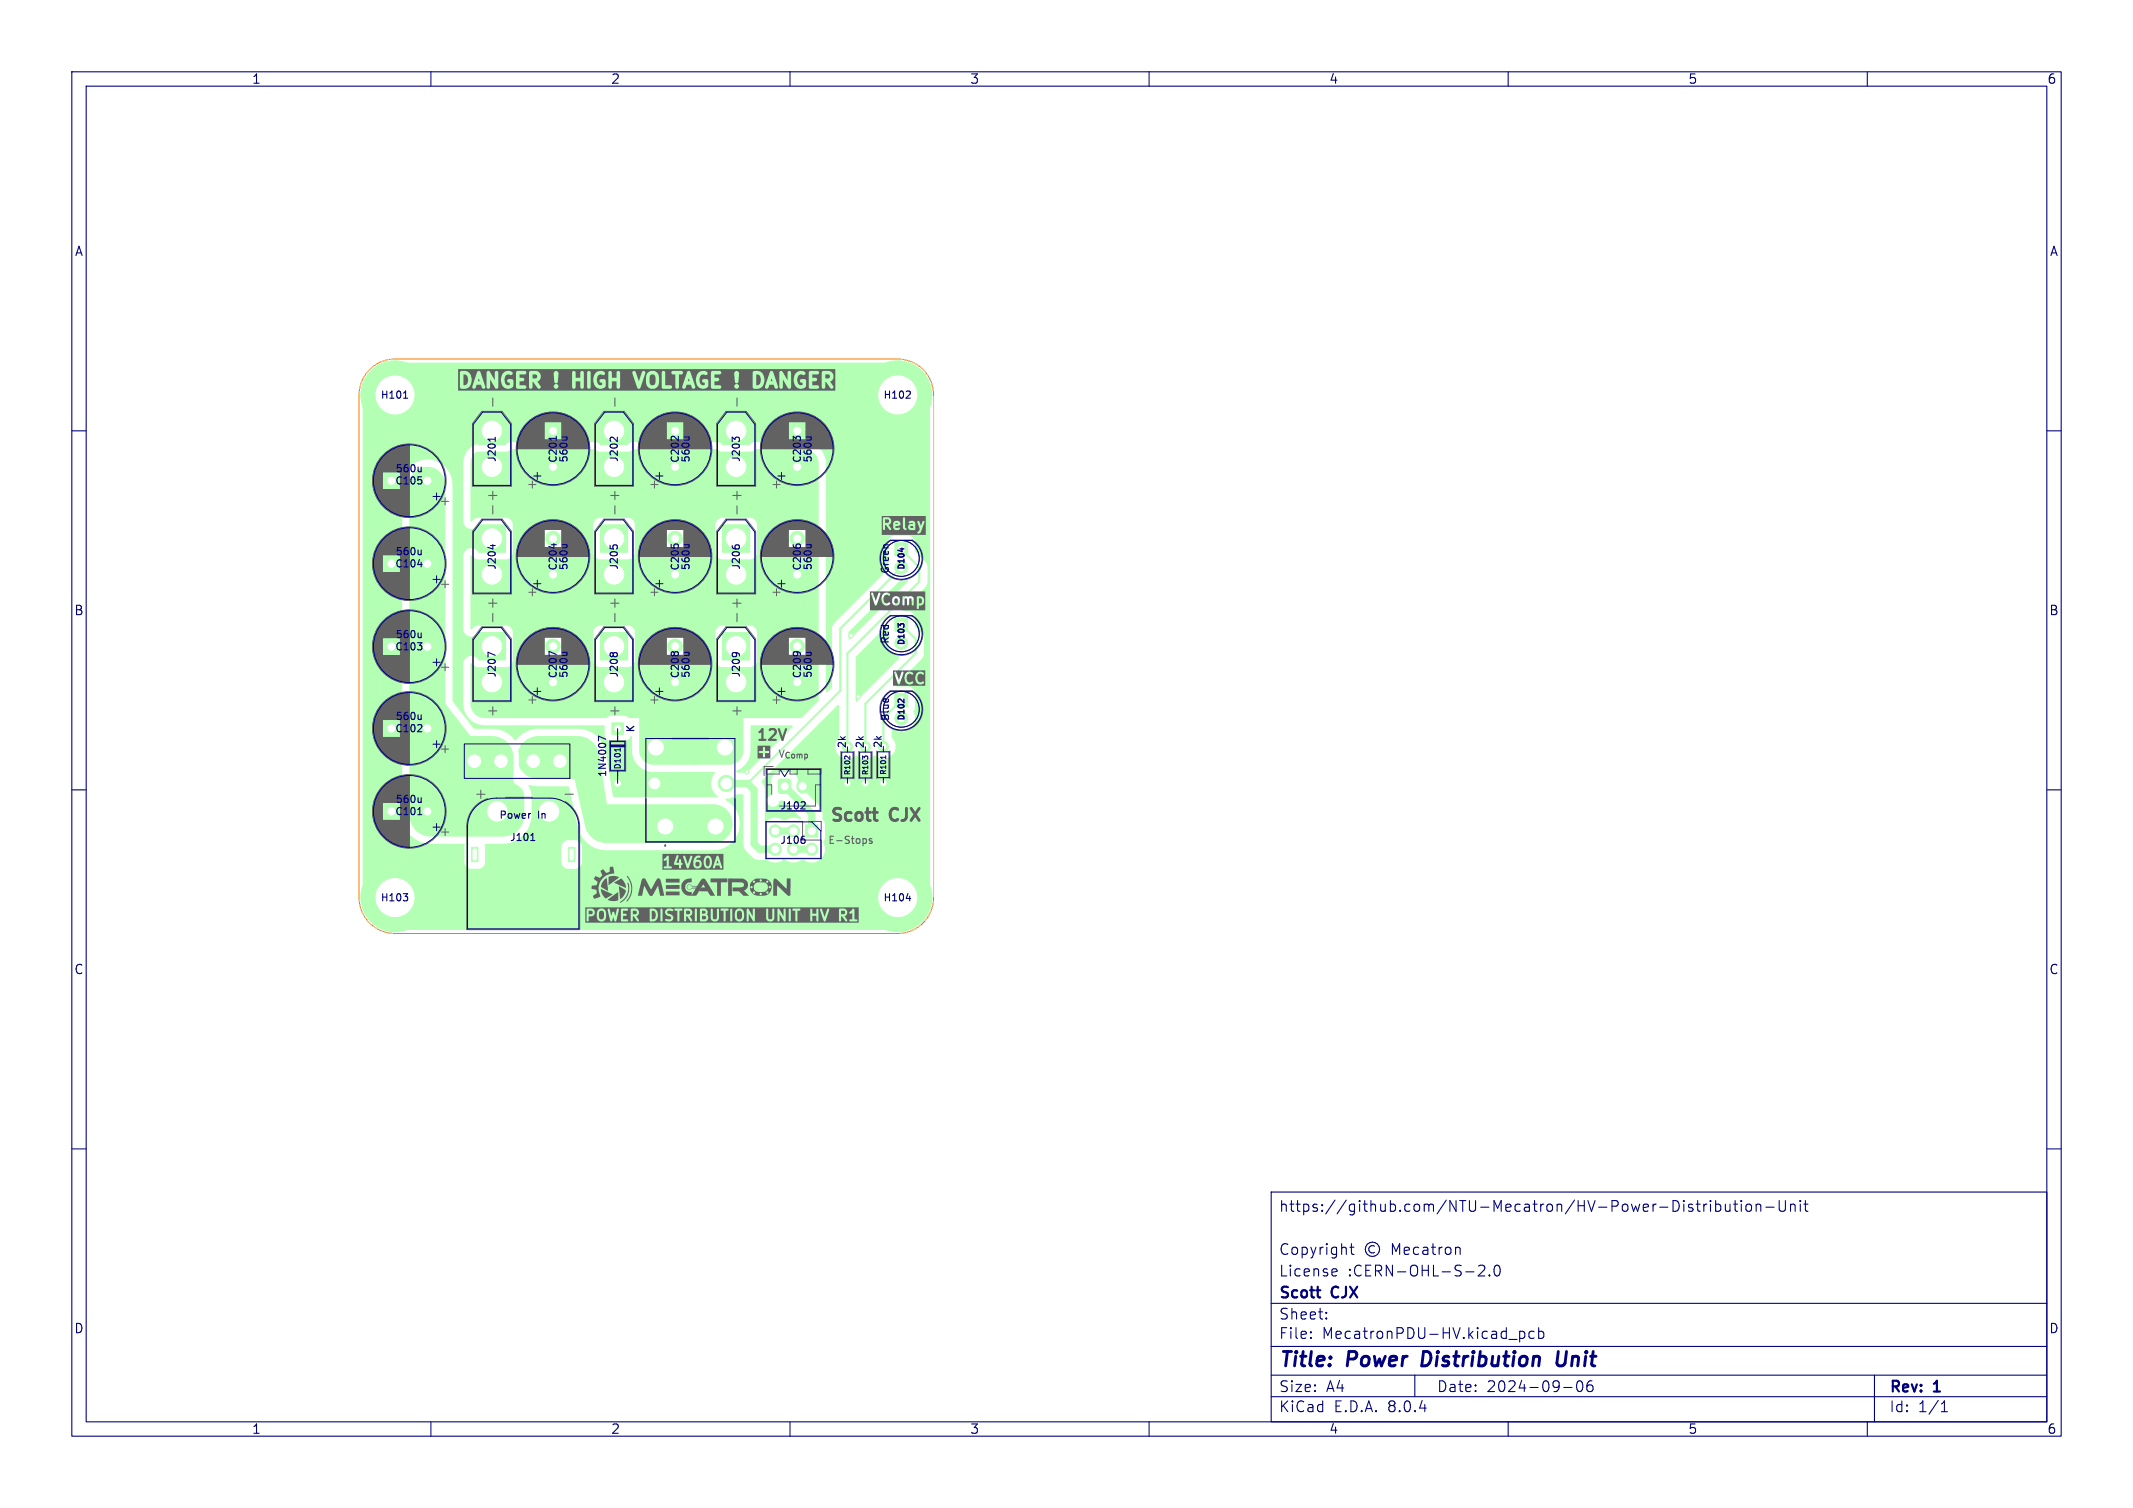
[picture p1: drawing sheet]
<svg xmlns="http://www.w3.org/2000/svg" width="297mm" height="210mm" viewBox="0 0 297 210" stroke-linecap="round" stroke-linejoin="round" font-family="sans-serif">
<defs><g id="words">
<g font-size="2.8" fill="#000080">
<text x="178" y="190.9">Title:</text>
<text x="187.7" y="190.9">Power</text>
<text x="198.8" y="190.9">Distribution</text>
<text x="218.4" y="190.9">Unit</text>
</g>
<g font-size="2.4" fill="#626262">
<text x="115.2" y="114.9">Scott</text>
<text x="123.9" y="114.9">CJX</text>
</g>
<g font-size="2.1" fill="#626262">
<text x="69.5" y="72" transform="rotate(-90 69.5 72)">- +</text>
<text x="86.5" y="72" transform="rotate(-90 86.5 72)">- +</text>
<text x="103.5" y="72" transform="rotate(-90 103.5 72)">- +</text>
<text x="69.5" y="87" transform="rotate(-90 69.5 87)">- +</text>
<text x="86.5" y="87" transform="rotate(-90 86.5 87)">- +</text>
<text x="103.5" y="87" transform="rotate(-90 103.5 87)">- +</text>
<text x="69.5" y="100" transform="rotate(-90 69.5 100)">+</text>
<text x="86.5" y="100" transform="rotate(-90 86.5 100)">+</text>
<text x="103.5" y="100" transform="rotate(-90 103.5 100)">+</text>
<text x="105.2" y="103.2">12V</text>
<text x="65.9" y="111.5">+</text>
</g>
<g font-size="2.1" fill="#000080">
<text x="178" y="169">https://github.com/NTU-Mecatron/HV-Power-Distribution-Unit</text>
<text x="178" y="178">License</text>
<text x="178" y="175">Copyright</text>
<text x="187.7" y="178">:CERN-OHL-S-2.0</text>
<text x="178" y="184">Sheet:</text>
<text x="178" y="181.2">Scott</text>
<text x="185.5" y="181.2">CJX</text>
<text x="178" y="186.7">File:</text>
<text x="184.1" y="186.7">MecatronPDU-HV.kicad_pcb</text>
<text x="178" y="196.9">KiCad</text>
<text x="178" y="194.1">Size:</text>
<text x="184.7" y="194.1">A4</text>
<text x="185.7" y="196.9">E.D.A.</text>
<text x="193.3" y="196.9">8.0.4</text>
<text x="200" y="194.1">Date:</text>
<text x="207" y="194.1">2024-09-06</text>
<text x="263" y="194.3">Rev:</text>
<text x="263" y="196.9">Id:</text>
<text x="267.1" y="196.9">1/1</text>
<text x="269.4" y="194.3">1</text>
</g>
<g font-size="1.8" fill="#000080">
<text x="35" y="11.9">1</text>
<text x="85" y="11.9">2</text>
<text x="135" y="11.9">3</text>
<text x="185" y="11.9">4</text>
<text x="235" y="11.9">5</text>
<text x="285" y="11.9">6</text>
<text x="10.3" y="35.9">A</text>
<text x="285.4" y="35.9">A</text>
<text x="10.3" y="85.9">B</text>
<text x="285.3" y="85.9">B</text>
<text x="10.3" y="135.9">C</text>
<text x="285.3" y="135.9">C</text>
<text x="10.3" y="185.9">D</text>
<text x="285.3" y="185.9">D</text>
<text x="35" y="199.9">1</text>
<text x="85" y="199.9">2</text>
<text x="135" y="199.9">3</text>
<text x="185" y="199.9">4</text>
<text x="235" y="199.9">5</text>
<text x="285" y="199.9">6</text>
</g>
<g font-size="1.4" fill="#000080">
<text x="52.9" y="55.7">H101</text>
<text x="122.9" y="55.7">H102</text>
<text x="55" y="66">560u</text>
<text x="69.2" y="64.4" transform="rotate(-90 69.2 64.4)">J201</text>
<text x="77.7" y="64.6" transform="rotate(-90 77.7 64.6)">C201</text>
<text x="79.2" y="64.5" transform="rotate(-90 79.2 64.5)">560u</text>
<text x="86.2" y="64.4" transform="rotate(-90 86.2 64.4)">J202</text>
<text x="94.7" y="64.6" transform="rotate(-90 94.7 64.6)">C202</text>
<text x="96.2" y="64.5" transform="rotate(-90 96.2 64.5)">560u</text>
<text x="103.2" y="64.4" transform="rotate(-90 103.2 64.4)">J203</text>
<text x="111.7" y="64.6" transform="rotate(-90 111.7 64.6)">C203</text>
<text x="113.2" y="64.5" transform="rotate(-90 113.2 64.5)">560u</text>
<text x="54.9" y="67.7">C105</text>
<text x="55" y="77.5">560u</text>
<text x="54.9" y="79.2">C104</text>
<text x="69.2" y="79.4" transform="rotate(-90 69.2 79.4)">J204</text>
<text x="77.7" y="79.6" transform="rotate(-90 77.7 79.6)">C204</text>
<text x="79.2" y="79.5" transform="rotate(-90 79.2 79.5)">560u</text>
<text x="86.2" y="79.4" transform="rotate(-90 86.2 79.4)">J205</text>
<text x="94.7" y="79.6" transform="rotate(-90 94.7 79.6)">C205</text>
<text x="96.2" y="79.5" transform="rotate(-90 96.2 79.5)">560u</text>
<text x="103.2" y="79.4" transform="rotate(-90 103.2 79.4)">J206</text>
<text x="111.7" y="79.6" transform="rotate(-90 111.7 79.6)">C206</text>
<text x="113.2" y="79.5" transform="rotate(-90 113.2 79.5)">560u</text>
<text x="124" y="80" transform="rotate(-90 124 80)">Green</text>
<text x="55" y="89.1">560u</text>
<text x="124" y="89.8" transform="rotate(-90 124 89.8)">Red</text>
<text x="54.9" y="90.8">C103</text>
<text x="69.2" y="94.4" transform="rotate(-90 69.2 94.4)">J207</text>
<text x="77.7" y="94.6" transform="rotate(-90 77.7 94.6)">C207</text>
<text x="79.2" y="94.5" transform="rotate(-90 79.2 94.5)">560u</text>
<text x="86.2" y="94.4" transform="rotate(-90 86.2 94.4)">J208</text>
<text x="94.7" y="94.6" transform="rotate(-90 94.7 94.6)">C208</text>
<text x="96.2" y="94.5" transform="rotate(-90 96.2 94.5)">560u</text>
<text x="103.2" y="94.4" transform="rotate(-90 103.2 94.4)">J209</text>
<text x="111.7" y="94.6" transform="rotate(-90 111.7 94.6)">C209</text>
<text x="113.2" y="94.5" transform="rotate(-90 113.2 94.5)">560u</text>
<text x="55" y="100.5">560u</text>
<text x="124" y="100.5" transform="rotate(-90 124 100.5)">Blue</text>
<text x="54.9" y="102.2">C102</text>
<text x="88.5" y="102.1" transform="rotate(-90 88.5 102.1)">K</text>
<text x="118" y="104.3" transform="rotate(-90 118 104.3)">2k</text>
<text x="120.5" y="104.3" transform="rotate(-90 120.5 104.3)">2k</text>
<text x="123" y="104.3" transform="rotate(-90 123 104.3)">2k</text>
<text x="54.9" y="113.7">C101</text>
<text x="55" y="112">560u</text>
<text x="84.6" y="108.3" transform="rotate(-90 84.6 108.3)">1N4007</text>
<text x="108.6" y="112.9">J102</text>
<text x="69.4" y="114.2">Power</text>
<text x="70.9" y="117.3">J101</text>
<text x="74.9" y="114.2">In</text>
<text x="108.6" y="117.7">J106</text>
<text x="52.9" y="125.7">H103</text>
<text x="122.9" y="125.7">H104</text>
</g>
<g font-size="1.4" fill="#626262">
<text x="108.3" y="105.7">V_{Comp}</text>
<text x="115.2" y="117.7">E-Stops</text>
</g>
<g font-size="1.1" fill="#000080">
<text x="126.2" y="79.5" transform="rotate(-90 126.2 79.5)">D104</text>
<text x="126.2" y="90" transform="rotate(-90 126.2 90)">D103</text>
<text x="126.2" y="100.5" transform="rotate(-90 126.2 100.5)">D102</text>
<text x="86.6" y="107.2" transform="rotate(-90 86.6 107.2)">D101</text>
</g>
<g font-size="1" fill="#000080">
<text x="123.5" y="108" transform="rotate(-90 123.5 108)">R101</text>
<text x="118.5" y="108" transform="rotate(-90 118.5 108)">R102</text>
<text x="121" y="108" transform="rotate(-90 121 108)">R103</text>
</g>
</g></defs>
<g fill="#b3ffb3" stroke="#b3ffb3" stroke-width=".14">
<path d="M110 79h2v2h-2z"/>
<path d="M76 79h2v2h-2z"/>
<path d="M76 94h2v2h-2z"/>
<path d="M83.6 88.1h3.8v3.8h-3.8z"/>
<path d="M100.6 88.1h3.8v3.8h-3.8z"/>
<path d="M83.6 73.1h3.8v3.8h-3.8z"/>
<path d="M66.6 88.1h3.8v3.8h-3.8z"/>
<path d="M58.5 77.5h2v2h-2z"/>
<path d="M66.6 58.1h3.8v3.8h-3.8z"/>
<path d="M76 64h2v2h-2z"/>
<path d="M58.5 112h2v2h-2z"/>
<path d="M100.6 58.1h3.8v3.8h-3.8z"/>
<path d="M83.6 58.1h3.8v3.8h-3.8z"/>
<path d="M58.5 100.4h2v2h-2z"/>
<path d="M108.5 108.6l.2-.1 1.3 .1 .1 .2-.1 1.6-.2 .1-1.3-.1-.1-.2z"/>
<path d="M93 64h2v2h-2z"/>
<path d="M91.1 113.5h3.1v3.2h-3.1z"/>
<path d="M58.5 89.1h2v2h-2z"/>
<path d="M93 79h2v2h-2z"/>
<path d="M110 94h2v2h-2z"/>
<path d="M79.1 118h.9v2h-.9z"/>
<path d="M65.7 118h.9v2h-.9z"/>
<path d="M74.7 111.3l.5-.3h2.3a1.03 1.03 0 0 1 1 1v2a1.03 1.03 0 0 1-1 1.1h-2.1a1.03 1.03 0 0 1-1-1.1v-2.2z"/>
<path d="M66.6 73.1h3.8v3.8h-3.8z"/>
<path d="M124.6 75.6h1.8v1.8h-1.8z"/>
<path d="M85.2 100.7h1.6v1.6h-1.6z"/>
<path d="M58.5 66h2v2h-2z"/>
<path d="M112.2 114.9h1.7v1.7h-1.7z"/>
<path d="M124.6 86.1h1.8v1.8h-1.8z"/>
<path d="M124.6 96.6h1.8v1.8h-1.8z"/>
<path d="M93 94h2v2h-2z"/>
<path d="M110 64h2v2h-2z"/>
<path d="M100.6 73.1h3.8v3.8h-3.8z"/>
<circle cx="111" cy="75" r="1"/>
<circle cx="77" cy="75" r="1"/>
<circle cx="125" cy="55" r="2.85"/>
<circle cx="125" cy="55" r="4.7"/>
<circle cx="77" cy="90" r="1"/>
<circle cx="85.5" cy="95" r="1.9"/>
<circle cx="102.5" cy="95" r="1.9"/>
<circle cx="85.5" cy="80" r="1.9"/>
<circle cx="123" cy="104" r=".7"/>
<circle cx="123" cy="109" r=".7"/>
<circle cx="68.5" cy="95" r="1.9"/>
<circle cx="55" cy="55" r="2.85"/>
<circle cx="55" cy="55" r="4.7"/>
<circle cx="54.5" cy="78.5" r="1"/>
<circle cx="68.5" cy="65" r="1.9"/>
<circle cx="77" cy="60" r="1"/>
<circle cx="54.5" cy="113" r="1"/>
<circle cx="102.5" cy="65" r="1.9"/>
<circle cx="85.5" cy="65" r="1.9"/>
<circle cx="54.5" cy="101.4" r="1"/>
<circle cx="118" cy="104" r=".7"/>
<circle cx="118" cy="109.1" r=".7"/>
<circle cx="94" cy="60" r="1"/>
<circle cx="120.5" cy="104" r=".7"/>
<circle cx="120.5" cy="109.1" r=".7"/>
<circle cx="91.3" cy="104.1" r="1.57"/>
<circle cx="100.9" cy="104.1" r="1.57"/>
<circle cx="99.6" cy="115.1" r="1.57"/>
<circle cx="101.1" cy="109.1" r="1.13"/>
<circle cx="91.1" cy="109.1" r="1.13"/>
<circle cx="54.5" cy="90" r="1"/>
<circle cx="94" cy="75" r="1"/>
<circle cx="125" cy="125" r="2.85"/>
<circle cx="125" cy="125" r="4.7"/>
<circle cx="111" cy="90" r="1"/>
<circle cx="69.2" cy="113" r="2.05"/>
<circle cx="68.5" cy="80" r="1.9"/>
<circle cx="125.5" cy="79" r=".9"/>
<circle cx="86" cy="109.1" r=".8"/>
<circle cx="66.1" cy="106" r="1.27"/>
<circle cx="69.8" cy="106" r="1.27"/>
<circle cx="74.3" cy="106" r="1.28"/>
<circle cx="78" cy="106" r="1.28"/>
<circle cx="54.5" cy="66.9" r="1"/>
<circle cx="113" cy="118.3" r=".85"/>
<circle cx="110.5" cy="115.7" r=".85"/>
<circle cx="110.5" cy="118.3" r=".85"/>
<circle cx="107.9" cy="115.7" r=".85"/>
<circle cx="107.9" cy="118.3" r=".85"/>
<circle cx="55" cy="125" r="2.85"/>
<circle cx="55" cy="125" r="4.7"/>
<circle cx="125.5" cy="89.5" r=".9"/>
<circle cx="125.5" cy="100" r=".9"/>
<circle cx="94" cy="90" r="1"/>
<circle cx="111" cy="60" r="1"/>
<circle cx="102.5" cy="80" r="1.9"/>
<circle cx="118.5" cy="88.5" r=".3"/>
<circle cx="119.5" cy="97" r=".3"/>
<circle cx="104" cy="107.5" r=".3"/>
</g>
<path d="M111.8 109.4v.3" fill="none" stroke="#b3ffb3" stroke-width="1.7"/>
<path d="M101.1 109.1h3l.9 .9v7.5l.8 .8h2.1M107.9 115.7h2.6M109.2 109.5l3.8 3.8v2.4M110.5 118.3h2.5" fill="none" stroke="#b3ffb3" stroke-width="1"/>
<path d="M125.5 79l-8.5 8.5v8.7l-12.9 12.9M125.5 76.5l2.5 2.5v2l-10 10v13M125.5 97.5l-2.5 2.5v4M125.5 87l2 2v2l-7 7v6" fill="none" stroke="#b3ffb3" stroke-width=".3"/>
<g fill="#b3ffb3">
<path d="M57.7 65.7a2.5 2.5 0 0 1 2.8-.5 2.5 2.5 0 0 1 1.5 2.3v30.5l3.5 4.5h3a3 3 0 0 1 3 3v3.5l1 .7 .4 .7 .1 .5v2.6a3 3 0 0 1-3 3h-10a3 3 0 0 1-3-3v-46l.2-.9z"/>
<path d="M66 63.2l.4-.3h4.1l.3-.1 .4-.2h11.6l.4 .2 .3 .1h4l.3-.1 .4-.2h11.6l.4 .2 .3 .1h4l.3-.1 .4-.2h6.8a2 2 0 0 1 2 2v32.9l-2.5 2.5h-8v4.5a2 2 0 0 1-2 2h-10.5a2 2 0 0 1-2-2v-4.5h-1.5l-.3-.3h-.3h-1.9l-.6 .3h-16.9a2 2 0 0 1-2-2v-5.6h.2l.3 .3 .4 .2h4.1a.99 .99 0 0 0 .9-.9v-2h3.6a2 2 0 0 0 1.9 2 2 2 0 0 0 2.1-1.7 2 2 0 0 0-1.6-2.3h5.2v4a1 1 0 0 0 .9 .9h4l.5-.2 .2-.2 .2-.4v-2.1h3.6v.3a2 2 0 0 0 3.4 1.2 2 2 0 0 0-1-3.5h5.2v4a1 1 0 0 0 .9 .9h4l.5-.2 .2-.2 .2-.4v-2.1h3.6v.3a2.01 2.01 0 0 0 3.2 1.3 2.01 2.01 0 0 0-.3-3.4 2.01 2.01 0 0 0-2.9 1.8h-3.6v-2a.99 .99 0 0 0-.9-.9h-4a.99 .99 0 0 0-.9 .9h-5.3a2.01 2.01 0 0 0-2.3 2h-3.6v-2a.99 .99 0 0 0-.9-.9h-4a.99 .99 0 0 0-.9 .9h-5.3a2.01 2.01 0 0 0-2.3 2h-3.6v-2a.99 .99 0 0 0-.9-.9h-4a1.27 1.27 0 0 0-.9 .6l-.1-.2v-10l.1-.2 .1 .1a1.05 1.05 0 0 0 .8 .5h4l.5-.2 .2-.2 .2-.4v-2.1h3.6v.3a2 2 0 0 0 3.4 1.2 2 2 0 0 0-1-3.5h5.2v4a.99 .99 0 0 0 .9 .9h4l.5-.2 .2-.2 .2-.4v-2.1h3.6v.3a2 2 0 0 0 3.4 1.2 2 2 0 0 0-1-3.5h5.2v4a.99 .99 0 0 0 .9 .9h4l.5-.2 .2-.2 .2-.4v-2.1h3.6v.3a2.01 2.01 0 0 0 3.2 1.3 2.01 2.01 0 0 0-.3-3.4 2.01 2.01 0 0 0-2.9 1.8h-3.6v-2a.99 .99 0 0 0-.9-.9h-4a.99 .99 0 0 0-.9 .9h-5.3a2.01 2.01 0 0 0-2.3 2h-3.6v-2a.99 .99 0 0 0-.9-.9h-4a.99 .99 0 0 0-.9 .9h-5.3a2.01 2.01 0 0 0-2.3 2h-3.6v-2a.99 .99 0 0 0-.9-.9h-4a1.27 1.27 0 0 0-.9 .6l-.1-.2v-8l.2-.8z"/>
<path d="M72.9 103.4a3 3 0 0 1 2.1-.9h5.4a3 3 0 0 1 3 2.5l1.1 7h14.8a2.7 2.7 0 0 1 2.7 2.7 2.7 2.7 0 0 1-2.7 2.7h-14.9a3 3 0 0 1-2.9-2.3l-1.5-6.6h-5a2.96 2.96 0 0 1-2.7-1.8l-.1-2.1 .3-.7z"/>
<path d="M104.5 101.1l5.8-.1 .1 .1-6.4 6.5h-1.3l-.2-.1a.25 .25 0 0 1 .3-.3l1-.7 .6-1.2 .1-.8z"/>
<path d="M119.2 91.4l4.2-4.2h.1l.1 .1a1.59 1.59 0 0 0 .2 1.2v.1a1.96 1.96 0 0 0 1.4 2.9v.1l-5.6 5.7-.3 .5-.1-.2z"/>
<path d="M83.6 88.2l3.7-.1 .1 3.7-3.7 .1z"/>
<path d="M100.6 88.2l3.7-.1 .1 3.7-3.7 .1z"/>
<path d="M118.2 88l7-7 1.2-.2v.2l-8.1 8-.1-.1z"/>
<path d="M83.6 73.2l3.7-.1 .1 3.7-3.7 .1z"/>
<path d="M100.6 73.2l3.7-.1 .1 3.7-3.7 .1z"/>
<path d="M51.8 51.8a4.5 4.5 0 0 1 3.3-1.3h69.9a4.5 4.5 0 0 1 4.5 4.5v70a4.5 4.5 0 0 1-4.5 4.5h-70a4.5 4.5 0 0 1-4.5-4.5v-57.5h5.5v46l.1 1 .4 1 .6 .8 .8 .6 .8 .4 1.3 .2h4.7v2.7a1.02 1.02 0 0 0 .9 .8h1.1l.4-.2 .3-.2 .2-.5v-2.2h10.5v2.2a.99 .99 0 0 0 1 .9h1.1l.4-.2 .3-.2 .2-.5v-2.2a.99 .99 0 0 0-1-.9h-1a.99 .99 0 0 0-1 .9h-10.5l-.1-.3 .1-.1h2.8l.9-.2 1.1-.6 .8-.8 .6-1 .2-1v-3.1l-.1-.7-.2-.5a.15 .15 0 0 1-.1-.2 .15 .15 0 0 1 .1-.1l1.3 .2h4.2l1.3 5.8 .3 .9 .5 .7 .9 .9 .9 .4 .9 .2h15.3l1.4-.3 1-.6 .6-.6 .5-.9 .2-.9v-.9l-.3-.9-.6-1.1-1.1-.8 .1-.1 .2-.1a2.52 2.52 0 0 0 1.4-.6h.7l.1 .1v6.9l.1 .5 .3 .4 1.1 1 .6 .3h1.3a1.9 1.9 0 0 0 2.3-.1 1.99 1.99 0 0 0 2.4 .1h.4a1.86 1.86 0 0 0 2.3-.2 1.86 1.86 0 0 0 .3-2.3l.3-.5v-2l-.1-.3-.3-.4v-.9l-.1-.5-.2-.4-3.1-3v-.6a1.24 1.24 0 0 0-1.2-1.2h-1.4a1.25 1.25 0 0 0-1.1 1.2v1.9a.88 .88 0 0 0-.3 1.5 .88 .88 0 0 0 1.4-.6h.7l2.3 2.4v.1l-.1 .1a1.94 1.94 0 0 0-2 .1h-.4a2.01 2.01 0 0 0-2.4 .2l-.1-.1v-4.4l-.1-.5-.4-.6 10.7-10.6 .1 .1v4.5a1.71 1.71 0 0 0 0 2.4 1.71 1.71 0 0 0 2.4 0 1.91 1.91 0 0 0 2.6 0 1.72 1.72 0 0 0 2.5-.1 1.72 1.72 0 0 0-.1-2.4v-1l.1-.2a1.92 1.92 0 0 0 2.4 0 1.92 1.92 0 0 0 .5-2.4l.2-.6v-2.1a1 1 0 0 0-.9-.8h-1.7l-.1-.1 3.5-3.6a1.16 1.16 0 0 0 .5-1l-.1-2.2-.2-.4-1-1.1v-1.2a.99 .99 0 0 0-.9-.9h-.7l-.1-.1 3-3.1a1.18 1.18 0 0 0 .5-1l-.1-2.2-.2-.4-1.5-1.6v-1.3a1 1 0 0 0-.9-.8h-2a.99 .99 0 0 0-.9 .9v2.1l.2 .5-.2 .7v.5l-7.5 7.5-.2 .3-.1 .3v8.3l-.7 .7-.1-.1v-31.8l-.1-.7-.2-.6-.4-.6-.6-.5-.8-.4-.9-.2h-6.8l-.4 .1-.4 .3h-3.8l-.5-.3-.3-.1h-11.6l-.4 .1-.4 .3h-3.8l-.5-.3-.3-.1h-11.6l-.4 .1-.4 .3h-4a2.57 2.57 0 0 0-1.9 2.2v8.4a1.17 1.17 0 0 0 .9 1.1 1.17 1.17 0 0 0 1.3-.5h3.6l.1 3.7-.1 .1h-3.7a1.14 1.14 0 0 0-1.3-.5 1.14 1.14 0 0 0-.8 1.1v10a1.17 1.17 0 0 0 .9 1.1 1.17 1.17 0 0 0 1.3-.5h3.6l.1 3.7-.1 .1h-3.7a1.14 1.14 0 0 0-1.3-.5 1.14 1.14 0 0 0-.8 1.1v6l.3 .7 .4 .7 1 .8 .5 .2 .8 .1h16.6l.1 .1v1.3a1.02 1.02 0 0 0 .9 .9h1.9a1.44 1.44 0 0 0 .9-.8l.1 .1v2.3l.2 .8 .6 .8 1 .8 1.2 .2h8.4l.1 .1a2.28 2.28 0 0 0 .4 3.3l-.1 .1h-14.3l-.2-.1-.9-6-.2-.9-.8-1.2-1.2-.9-.8-.3-.9-.1h-5.9l-1.4 .4-.7 .5-.8 .7-1.1-1-1.1-.5-.9-.1-2.6-.1-3-3.8v-30.1l-.1-1-.6-1.1-1-.9-1-.4-1.2-.1-1 .3-1.1 .8-.7 1.1-.3 1.3h-5.5v-12.5a4.5 4.5 0 0 1 1.3-3.2z"/>
<circle cx="77" cy="90" r="1"/>
<circle cx="94" cy="90" r="1"/>
<circle cx="111" cy="90" r="1"/>
<circle cx="77" cy="75" r="1"/>
<circle cx="94" cy="75" r="1"/>
<circle cx="111" cy="75" r="1"/>
</g>
<g fill="#fff" stroke="#fff" stroke-width=".14">
<circle cx="118.5" cy="88.5" r=".15"/>
<circle cx="119.5" cy="97" r=".15"/>
<circle cx="104" cy="107.5" r=".15"/>
<circle cx="111" cy="80" r=".5"/>
<circle cx="111" cy="75" r=".5"/>
<circle cx="77" cy="80" r=".5"/>
<circle cx="77" cy="75" r=".5"/>
<circle cx="125" cy="55" r="2.65"/>
<circle cx="77" cy="95" r=".5"/>
<circle cx="77" cy="90" r=".5"/>
<circle cx="85.5" cy="90" r="1.35"/>
<circle cx="85.5" cy="95" r="1.35"/>
<circle cx="102.5" cy="90" r="1.35"/>
<circle cx="102.5" cy="95" r="1.35"/>
<circle cx="85.5" cy="75" r="1.35"/>
<circle cx="85.5" cy="80" r="1.35"/>
<circle cx="123" cy="109" r=".35"/>
<circle cx="68.5" cy="90" r="1.35"/>
<circle cx="68.5" cy="95" r="1.35"/>
<circle cx="55" cy="55" r="2.65"/>
<circle cx="59.5" cy="78.5" r=".5"/>
<circle cx="54.5" cy="78.5" r=".5"/>
<circle cx="68.5" cy="60" r="1.35"/>
<circle cx="68.5" cy="65" r="1.35"/>
<circle cx="77" cy="65" r=".5"/>
<circle cx="77" cy="60" r=".5"/>
<circle cx="59.5" cy="113" r=".5"/>
<circle cx="54.5" cy="113" r=".5"/>
<circle cx="102.5" cy="60" r="1.35"/>
<circle cx="102.5" cy="65" r="1.35"/>
<circle cx="85.5" cy="60" r="1.35"/>
<circle cx="85.5" cy="65" r="1.35"/>
<circle cx="59.5" cy="101.5" r=".5"/>
<circle cx="54.5" cy="101.5" r=".5"/>
<circle cx="118" cy="109.1" r=".35"/>
<circle cx="107.7" cy="111.5" r=".6"/>
<circle cx="109.3" cy="109.5" r=".5"/>
<circle cx="111.7" cy="109.5" r=".5"/>
<circle cx="94" cy="65" r=".5"/>
<circle cx="94" cy="60" r=".5"/>
<circle cx="120.5" cy="109.1" r=".35"/>
<circle cx="91.3" cy="104.1" r="1.05"/>
<circle cx="100.9" cy="104.1" r="1.05"/>
<circle cx="92.6" cy="115.1" r="1.05"/>
<circle cx="99.6" cy="115.1" r="1.05"/>
<circle cx="101.1" cy="109.1" r=".75"/>
<circle cx="91.1" cy="109.1" r=".75"/>
<circle cx="59.5" cy="90" r=".5"/>
<circle cx="54.5" cy="90" r=".5"/>
<circle cx="94" cy="80" r=".5"/>
<circle cx="94" cy="75" r=".5"/>
<circle cx="125" cy="125" r="2.65"/>
<circle cx="111" cy="95" r=".5"/>
<circle cx="111" cy="90" r=".5"/>
<circle cx="76.4" cy="113" r="1.35"/>
<circle cx="69.3" cy="113" r="1.35"/>
<circle cx="68.5" cy="75" r="1.35"/>
<circle cx="68.5" cy="80" r="1.35"/>
<circle cx="125.5" cy="76.5" r=".45"/>
<circle cx="86" cy="101.5" r=".4"/>
<circle cx="86" cy="109.1" r=".4"/>
<circle cx="66" cy="106" r=".87"/>
<circle cx="69.7" cy="106" r=".87"/>
<circle cx="74.2" cy="106" r=".87"/>
<circle cx="78" cy="106" r=".87"/>
<circle cx="59.5" cy="66.9" r=".5"/>
<circle cx="54.5" cy="66.9" r=".5"/>
<circle cx="113" cy="115.7" r=".5"/>
<circle cx="113" cy="118.3" r=".5"/>
<circle cx="110.5" cy="115.7" r=".5"/>
<circle cx="110.5" cy="118.3" r=".5"/>
<circle cx="107.9" cy="115.7" r=".5"/>
<circle cx="107.9" cy="118.3" r=".5"/>
<circle cx="55" cy="125" r="2.65"/>
<circle cx="125.5" cy="87" r=".45"/>
<circle cx="125.5" cy="97.5" r=".45"/>
<circle cx="94" cy="95" r=".5"/>
<circle cx="94" cy="90" r=".5"/>
<circle cx="111" cy="65" r=".5"/>
<circle cx="111" cy="60" r=".5"/>
<circle cx="102.5" cy="75" r="1.35"/>
<circle cx="102.5" cy="80" r="1.35"/>
</g>
<path d="M66.1 118.5v1M79.6 118.5v1" fill="none" stroke="#fff" stroke-width=".6"/>
<path d="M121.5 113.1h.7M121.8 114.2l.4 .1" fill="none" stroke="#626262" stroke-width=".4"/>
<g fill="#626262">
<path d="M83.6 126.9h.3a.83 .83 0 0 1 0 1.1h-.3a.94 .94 0 0 1 0-1.1z"/>
<path d="M90.8 126.8a.63 .63 0 0 1 .5 .5 .63 .63 0 0 1-.2 .7h-.3z"/>
<path d="M97.8 127.5l.4 .1 .1 .3-.5 .1z"/>
<path d="M97.8 126.8l.4 .1v.3h-.4z"/>
<path d="M102.7 127l.2-.2 .3 .1a.83 .83 0 0 1-.1 1.1h-.3a1.02 1.02 0 0 1-.1-1z"/>
<path d="M88.1 126.8l.5 .1v.3l-.5 .1z"/>
<path d="M95.5 126.8l.5 .1 .1 .3-.6 .1z"/>
<path d="M117.1 126.8l.5 .1v.3l-.5 .1z"/>
<path d="M82 126.8l.4 .1 .1 .3-.5 .1z"/>
<path d="M81.5 126.4h38.1v2.1h-38.1v-1.8h.2v1.5a.15 .15 0 0 0 .1 .1 .15 .15 0 0 0 .2-.1v-.6h.4l.3-.2 .1-.2h.3l.1 .9 .4 .2 .5-.1 .2-.2 .1-.3v-.6l-.2-.4h.4l.4 1.6 .2-.1 .2-.5 .1 .5 .2 .1 .5-1.6h.3v1.6h.9a.15 .15 0 0 0 .1-.1 .15 .15 0 0 0-.2-.2h-.5v-.5h.3a.15 .15 0 0 0 .2-.1 .15 .15 0 0 0-.2-.2h-.3v-.4h.6l.1-.1h.3v1.5a.15 .15 0 0 0 .2 .1 .15 .15 0 0 0 .1-.1v-.6h.1l.5 .7a.15 .15 0 0 0 .2 0 .15 .15 0 0 0 0-.2l-.3-.5 .4-.4v-.3l-.2-.2h1.7v1.5l.1 .1 .7-.1 .2-.3 .1-.6-.3-.6h.7v1.5a.15 .15 0 0 0 .1 .1 .15 .15 0 0 0 .2-.1v-1.2h.3l.2 .4 .6 .3 .1 .1-.2 .2h-.5a.15 .15 0 0 0-.2 .1 .15 .15 0 0 0 .1 .1l.7 .1 .3-.2 .1-.2-.1-.4-.7-.3-.1-.2 .2-.2 .5 .1 .2-.1-.1-.2h.2l.1 .2h.3v1.4a.15 .15 0 0 0 .2 .1 .15 .15 0 0 0 .1-.1v-1.4l.6-.1v1.5a.15 .15 0 0 0 .2 .1 .15 .15 0 0 0 .1-.1v-.6h.2l.4 .7a.15 .15 0 0 0 .2 0 .15 .15 0 0 0 .1-.2l-.4-.5 .4-.4v-.3l-.2-.2h.5v1.5a.15 .15 0 0 0 .2 .1 .15 .15 0 0 0 .1-.1v-1.5h.5v1.6h.7l.3-.2 .1-.4-.2-.3 .1-.4-.1-.3h.6v1.3l.2 .2 .5 .1 .2-.1 .2-.3v-1.3h.2l.1 .2h.3v1.4a.15 .15 0 0 0 .2 .1 .15 .15 0 0 0 .1-.1v-1.4l.7-.1v1.5a.15 .15 0 0 0 .1 .1 .15 .15 0 0 0 .2-.1v-1h.3l.1 .9 .4 .2 .5-.1 .2-.2 .1-.3v-.6l-.2-.4h.6v1.5a.15 .15 0 0 0 .1 .1 .15 .15 0 0 0 .2-.1v-1l.6 1.1 .2-.1v-1.5h1.6v1.3l.3 .3h.4l.3-.2 .1-.2v-1.2h.4v1.5a.15 .15 0 0 0 .2 .1 .15 .15 0 0 0 .1-.1v-1l.6 1.1h.3v-1.6h.4v1.5a.15 .15 0 0 0 .2 .1 .15 .15 0 0 0 .1-.1v-1.6h.2l.1 .2h.3v1.4a.15 .15 0 0 0 .2 .1 .15 .15 0 0 0 .1-.1v-1.4h.4l.1-.1h1.3v1.5a.15 .15 0 0 0 .2 .1 .15 .15 0 0 0 .1-.1v-.7h.6v.7a.15 .15 0 0 0 .1 .1 .15 .15 0 0 0 .2-.1v-1.5h.2l.5 1.5 .1 .1 .2-.1 .5-1.5h1.3v1.5a.15 .15 0 0 0 .2 .1 .15 .15 0 0 0 .1-.1v-.6h.1l.5 .7a.15 .15 0 0 0 .2 0 .15 .15 0 0 0 0-.2l-.3-.5 .3-.2 .1-.3h.2l.2 .2 .3-.2v.9h-.3a.15 .15 0 0 0-.2 .2 .15 .15 0 0 0 .2 .1h.9a.15 .15 0 0 0 .1-.1 .15 .15 0 0 0-.2-.2h-.2v-1.4l-.1-.1-.2 .1a.95 .95 0 0 1-.7 .5l-.1-.4-.3-.2h-.7l-.1 .2h-1.3l-.2-.2-.5 1.2-.3-1.1-.2-.1-.1 .2h-.2a.15 .15 0 0 0-.2-.2 .15 .15 0 0 0-.1 .2v.5h-.6v-.6a.15 .15 0 0 0-.2-.1 .15 .15 0 0 0-.1 .2h-1.3l-.2-.2h-.9l-.1 .1h-.2a.15 .15 0 0 0-.2-.1 .15 .15 0 0 0-.1 .2l-.4-.1a.15 .15 0 0 0-.2-.1 .15 .15 0 0 0-.1 .2v.9l-.6-1h-.2l-.1 .1-.4-.1a.15 .15 0 0 0-.1-.1 .15 .15 0 0 0-.2 .2v1.2l-.1 .1h-.3l-.1-.1v-1.3a.15 .15 0 0 0-.2-.1 .15 .15 0 0 0-.1 .2l-1.6-.1a.15 .15 0 0 0-.2-.1 .15 .15 0 0 0-.1 .2v.9l-.7-1.1-.1 .2-1.2-.2-.4 .3-.1 .4h-.3v-.6a.15 .15 0 0 0-.2-.1 .15 .15 0 0 0-.1 .2h-.2l-.2-.2h-.9l-.1 .1h-.2a.15 .15 0 0 0-.2-.1 .15 .15 0 0 0-.1 .2v1.2l-.2 .1h-.2l-.1-.1v-1.3a.15 .15 0 0 0-.2-.1 .15 .15 0 0 0-.1 .2h-.6l-.3-.2h-.5l-.1 .2h-.5a.15 .15 0 0 0-.1-.2 .15 .15 0 0 0-.2 .2h-.5l-.2-.2h-.6l-.2 .2h-.2l-.1-.2h-.9l-.1 .1-.9-.1-.2 .1-.2 .4h-.3v-.3a.15 .15 0 0 0-.2-.2 .15 .15 0 0 0-.1 .2h-.7l-.3-.2h-.4l-.1 .2h-1.7l-.3-.2h-.6l-.1 .2h-.3l-.1-.2h-.8l-.1 .2h-.3l-.2-.2-.1 .1-.2 1-.2-.6h-.1h-.1l-.2 .6-.3-1.1-.2 .2h-.4l-.3-.2h-.3l-.4 .3-.1 .4h-.3v-.3l-.2-.3-.8-.1-.1 .2h-.2z"/>
<path d="M64.5 52.1a.78 .78 0 0 1 .7 .6 .78 .78 0 0 1-.2 .8l-.1 .1h-.4z"/>
<path d="M90.5 52.3l.2-.2 .4 .1a1.07 1.07 0 0 1-.1 1.4h-.4a1.31 1.31 0 0 1-.1-1.3z"/>
<path d="M105.3 52.1a.78 .78 0 0 1 .7 .6 .78 .78 0 0 1-.2 .8l-.1 .1h-.4z"/>
<path d="M74.2 52.1l.5 .1 .1 .1-.1 .3-.5 .1z"/>
<path d="M114.9 52.1l.6 .1 .1 .1-.1 .3-.6 .1z"/>
<path d="M66.7 52.7l.1 .4h-.3z"/>
<path d="M95.9 52.7l.1 .4h-.2z"/>
<path d="M107.4 52.7l.2 .4h-.3z"/>
<path d="M63.8 51.4h52.5v3h-52.5v-2.5h.2v2l.1 .2h.7l.5-.2h.5l.1 .2h.2l.1-.1 .2-.4h.6l.1 .4a.25 .25 0 0 0 .3 .1 .25 .25 0 0 0 .2-.3l-.7-1.9h.8l.1 2a.25 .25 0 0 0 .2 .2 .25 .25 0 0 0 .3-.2v-1.1l.6 1.2 .2 .1 .3-.2v-1.1h.3l.2 .7 .3 .5 .5 .1 .5-.1 .3-.2v-.8l-.2-.2h-.5a.26 .26 0 0 0-.2 .3 .26 .26 0 0 0 .4 .2v.3h-.2a.8 .8 0 0 1-.6-.6 .8 .8 0 0 1 .3-.8l.4-.1a.27 .27 0 0 0 .3 .1 .27 .27 0 0 0 .2-.3h.4l.1 2.1 .2 .1h.9a.25 .25 0 0 0 .3-.2 .25 .25 0 0 0-.3-.3h-.7v-.5h.5a.25 .25 0 0 0 .2-.3 .25 .25 0 0 0-.2-.2h-.5v-.5h.8l.2-.2h.4v2a.25 .25 0 0 0 .2 .2 .25 .25 0 0 0 .3-.2v-.7h.1l.6 .9a.25 .25 0 0 0 .3 0 .25 .25 0 0 0 .1-.3h1.8v.1a.34 .34 0 0 0 .5 .2 .34 .34 0 0 0 0-.6 .34 .34 0 0 0-.5 .3h-1.8l-.5-.7 .3-.2 .2-.3-.1-.6h1.9l.1 1.2 .3 .2 .2-.2 .1-1.3h1.9v2a.25 .25 0 0 0 .2 .2 .25 .25 0 0 0 .3-.2v-.8h.6v.8a.25 .25 0 0 0 .3 .2 .25 .25 0 0 0 .2-.2v-2h.4l.1 2a.25 .25 0 0 0 .2 .2 .25 .25 0 0 0 .3-.2v-1.1h.3l.1 .7 .4 .5 .4 .1 .6-.1 .2-.2v-.8l-.2-.2h-.4a.26 .26 0 0 0-.2 .3 .26 .26 0 0 0 .3 .2v.3h-.1a.8 .8 0 0 1-.6-.6 .8 .8 0 0 1 .3-.8l.4-.1a.27 .27 0 0 0 .3 .1 .27 .27 0 0 0 .1-.3h.5v2a.25 .25 0 0 0 .3 .2 .25 .25 0 0 0 .2-.2v-.8h.6v.8a.25 .25 0 0 0 .3 .2 .25 .25 0 0 0 .2-.2v-2h1.7l.7 2.1 .2 .1 .3-.1 .5-1.4h.2v.6l.2 .6 .5 .3h.4l.6-.3 .2-.5v-.8l-.1-.4-.2-.2h.6l.1 2.1 .2 .1h1a.25 .25 0 0 0 .2-.2 .25 .25 0 0 0-.3-.3h-.7v-1.7h.9l.1 .2h.4v1.8a.25 .25 0 0 0 .3 .2 .25 .25 0 0 0 .2-.2h.5l.1 .2h.2l.2-.1 .1-.4h.6l.1 .4a.25 .25 0 0 0 .4 .1 .25 .25 0 0 0 .1-.3l-.3-1h.4l.1 .7 .4 .5 .6 .1 .5-.1 .1-.2v-.9l-.2-.1h-.4a.26 .26 0 0 0-.2 .3 .26 .26 0 0 0 .3 .2v.3h-.1a.8 .8 0 0 1-.7-.6 .8 .8 0 0 1 .4-.8l.3-.1a.27 .27 0 0 0 .4 .1 .27 .27 0 0 0 .1-.3h.5v2l.1 .2h1.1l.2-.2v-.1h1.8a.34 .34 0 0 0 .4 .4 .34 .34 0 0 0 .2-.6 .34 .34 0 0 0-.5 .1l-.1 .1h-1.8l-.2-.1-.7-.1v-.5h.4a.25 .25 0 0 0 .3-.2 .25 .25 0 0 0-.3-.3h-.4v-.5h.7l.2-.1h1.8l.1 1.2 .3 .2 .2-.2 .1-1.3h1.9v2.1l.2 .1h.6l.5-.2h.4a.25 .25 0 0 0 .2 .2 .25 .25 0 0 0 .3-.1l.1-.4h.6l.2 .4a.25 .25 0 0 0 .3 .1 .25 .25 0 0 0 .1-.3l-.6-1.9h.8v2a.25 .25 0 0 0 .3 .2 .25 .25 0 0 0 .2-.2v-1.1l.7 1.2 .2 .1 .2-.2 .1-1.1h.3l.1 .7 .4 .5 .4 .1 .6-.1 .2-.2v-.8l-.2-.2h-.4a.26 .26 0 0 0-.2 .3 .26 .26 0 0 0 .4 .2v.3h-.2a.8 .8 0 0 1-.6-.6 .8 .8 0 0 1 .3-.8l.4-.1a.27 .27 0 0 0 .3 .1 .27 .27 0 0 0 .1-.3h.5v2.1l.3 .1h.9a.25 .25 0 0 0 .3-.2 .25 .25 0 0 0-.3-.3h-.7v-.5h.5a.25 .25 0 0 0 .2-.3 .25 .25 0 0 0-.3-.2h-.4v-.5h.8l.2-.2h.3v2a.25 .25 0 0 0 .3 .2 .25 .25 0 0 0 .2-.2v-.7h.1l.6 .9a.25 .25 0 0 0 .4 0 .25 .25 0 0 0 0-.3l-.4-.7 .3-.2 .1-.2 .1-.5-.2-.3-.4-.2h-.9l-.2 .2h-.3l-.2-.2-1-.1-.3 .3h-.5l-.3-.2h-.4l-.4 .1-.2 .2-.3 .8h-.3v-.9a.25 .25 0 0 0-.3-.3 .25 .25 0 0 0-.2 .3v1.1l-.8-1.3h-.3l-.1 .2h-.8l-.1-.2h-.3l-.8 2.2h-.4l.2-.4 .1-.8-.2-.6-.3-.3-.3-.1-.6-.1-.2 .3h-1.9l-.1-.1a.34 .34 0 0 0-.3-.1 .34 .34 0 0 0-.3 .2l-1.8 .1v-.2l-.2-.2-1 .1-.2 .2h-.5l-.3-.2h-.4l-.4 .1-.3 .2-.2 .8h-.4l-.4-1-.3-.1-.1 .1-.7 2.1h-.5v-1.8h.4a.25 .25 0 0 0 .2-.2 .25 .25 0 0 0-.2-.3h-1.2l-.2 .3h-.9a.25 .25 0 0 0-.2-.2 .25 .25 0 0 0-.3 .2h-.6l-.4-.2h-.5l-.5 .3-.2 .6h-.2l.2-.7a.25 .25 0 0 0-.2-.2 .25 .25 0 0 0-.3 .1l-.4 1.3-.5-1.3a.25 .25 0 0 0-.3-.1 .25 .25 0 0 0-.2 .2h-1.7a.25 .25 0 0 0-.2-.3 .25 .25 0 0 0-.3 .3v.7h-.6v-.7a.25 .25 0 0 0-.3-.2 .25 .25 0 0 0-.2 .2h-.5l-.4-.3-.6 .2-.4 .3-.2 .7h-.3v-.9a.25 .25 0 0 0-.3-.3 .25 .25 0 0 0-.3 .3h-.4a.25 .25 0 0 0-.3-.2 .25 .25 0 0 0-.2 .2v.7h-.6l-.1-.7a.25 .25 0 0 0-.2-.2 .25 .25 0 0 0-.2 .2h-2a.34 .34 0 0 0-.3-.2 .34 .34 0 0 0-.3 .2l-1.9 .1-.2-.2-.3-.2-.8 .1-.2 .2h-.4l-.2-.2-1-.1-.3 .3h-.4l-.4-.2h-.4l-.3 .1-.3 .2-.3 .8h-.3v-.9a.25 .25 0 0 0-.3-.2 .25 .25 0 0 0-.2 .2v1.1l-.8-1.3h-.2l-.2 .2h-.8l-.1-.2h-.3l-.7 2.2h-.5l.3-.4 .1-.4v-.4l-.3-.7-.2-.2-.4-.1h-.6l-.2 .2h-.2z"/>
<path d="M105.5 103.8h1.8v1.8h-1.8v-.9h.2l.1 .2h.4v.4a.15 .15 0 0 0 .2 .2 .15 .15 0 0 0 .1-.2v-.4h.4a.15 .15 0 0 0 .2-.2 .15 .15 0 0 0-.2-.1h-.4v-.4a.15 .15 0 0 0-.1-.2 .15 .15 0 0 0-.2 .2v.4h-.4l-.3 .1z"/>
<path d="M124.7 72.9l.3-.1 .1 .1-.4 .1z"/>
<path d="M126.8 73.3h.4v.2h-.4z"/>
<path d="M123.2 72.3l.5 .1 .1 .3-.6 .1z"/>
<path d="M122.8 71.9h6.1v2.6h-6.1v-.3h4.9l.2 .1 .3-.2 .5-1.4a.15 .15 0 0 0-.1-.2 .15 .15 0 0 0-.2 .1l-.2 .6-.2-.6a.15 .15 0 0 0-.2-.1 .15 .15 0 0 0-.1 .2l.4 1-.1 .3-.3 .2h-4.9v-2h.1v1.5a.15 .15 0 0 0 .2 .1 .15 .15 0 0 0 .1-.1v-.6h.2l.4 .7a.15 .15 0 0 0 .2 0 .15 .15 0 0 0 .1-.2l-.4-.5 .3-.2h.4v.6l.1 .2 .2 .1 .5-.1a.15 .15 0 0 0 .1-.2 .15 .15 0 0 0-.2 0h-.3l-.1-.2 .6-.2 .1-.2-.1-.2-.3-.2h-.3l-.2 .2-.1 .2h-.4l.1-.4-.2-.3h1.8v1.3l.3 .3a.15 .15 0 0 0 .2-.1 .15 .15 0 0 0 0-.2l-.2-.2h.4l.1 .4 .2 .1h.7l.1-.9-.2-.2-.2-.2-.5 .1a.15 .15 0 0 0-.1 .2 .15 .15 0 0 0 .2 .1l.4-.1 .1 .1-.6 .1-.2 .3h-.4v-1.1a.15 .15 0 0 0-.1-.2 .15 .15 0 0 0-.2 .2h-1.8l-.2-.2h-.6l-.2 .2h-.1z"/>
<path d="M128 83.3h.2l.2 .2v.4l-.2 .1h-.2z"/>
<path d="M124.6 83.4l.2-.1 .2 .2v.4l-.2 .1h-.2l-.1-.1z"/>
<path d="M121.1 82.4h7.7v2.6h-7.7v-2.3h.2l.6 1.6h.2l.3-1h.3l.1 .6 .3 .3 .4 .1 .4-.2a.16 .16 0 0 0 0-.2 .16 .16 0 0 0-.2 .1h-.3a.49 .49 0 0 1-.4-.5h1.2l.1 .6 .3 .2h.3l.2-.1 .2-.3v-.5l-.1-.2h.5v1a.15 .15 0 0 0 .1 .1 .15 .15 0 0 0 .2-.1v-.8l.2-.1 .1 .1v.8a.15 .15 0 0 0 .2 .1 .15 .15 0 0 0 .1-.1v-.8l.2-.1 .1 .1v.8a.15 .15 0 0 0 .2 .1 .15 .15 0 0 0 .1-.1v-.8l-.1-.2h.6v1.5a.15 .15 0 0 0 .1 .1 .15 .15 0 0 0 .2-.1v-.4l.4-.1 .3-.3v-.5l-.4-.4-1.2 .2-.2-.2-.5 .1-.6-.1-.1 .2h-.5l-.5-.2-.4 .2-.1 .3h-1.2v-.2a.46 .46 0 0 1 .5-.5l.2 .1a.15 .15 0 0 0 .2 0 .15 .15 0 0 0 0-.2l-.4-.2-.4 .1-.2 .2-.2 .5h-.3l.2-.6a.15 .15 0 0 0-.1-.2 .15 .15 0 0 0-.2 .1l-.4 1.1-.3-1.1a.15 .15 0 0 0-.2-.1 .15 .15 0 0 0-.1 .2h-.2z"/>
<path d="M124.3 93.4h4.5v2.1h-4.5v-1.8h.2l.6 1.6h.2l.3-1h.3l.1 .6 .3 .3 .5 .1 .3-.2a.16 .16 0 0 0 0-.2 .16 .16 0 0 0-.2 .1 .49 .49 0 0 1-.6-.1 .49 .49 0 0 1-.1-.6h1.2l.1 .6 .3 .3 .4 .1 .4-.2a.16 .16 0 0 0 0-.2 .16 .16 0 0 0-.2 .1h-.2a.62 .62 0 0 1-.5-.6 .62 .62 0 0 1 .5-.6l.2 .1a.16 .16 0 0 0 .2 .1 .16 .16 0 0 0 0-.3l-.5-.2-.5 .3-.2 .5h-1.2a.42 .42 0 0 1 .2-.4 .42 .42 0 0 1 .5 0 .16 .16 0 0 0 .2 .1 .16 .16 0 0 0 0-.3l-.3-.2-.5 .1-.2 .2-.2 .5h-.3l.2-.6a.15 .15 0 0 0-.1-.2 .15 .15 0 0 0-.2 .1l-.3 1.1-.4-1.1a.15 .15 0 0 0-.2-.1 .15 .15 0 0 0-.1 .2h-.2z"/>
<path d="M96.9 120.1l.1-.1 .4 .1v.4l-.1 .1-.3 .1-.1-.1z"/>
<path d="M98.4 119.5h.2a.75 .75 0 0 1-.1 1.2l-.1-.1-.1-.4z"/>
<path d="M99.9 119.8l.2 .4h-.3z"/>
<path d="M92.2 118.9h8.5v2.2h-8.5v-1.4h.2l.1 .2 .3-.2v1h-.3a.15 .15 0 0 0-.1 .1 .15 .15 0 0 0 .2 .2l.8-.1a.15 .15 0 0 0 .2-.1 .15 .15 0 0 0-.2-.1h-.3v-.4h.7l.2 .1 .5 .1v.3a.15 .15 0 0 0 .2 .2 .15 .15 0 0 0 .1-.2l.1-.3a.16 .16 0 0 0 .2-.2 .16 .16 0 0 0-.3-.1v-.4a.15 .15 0 0 0-.1-.1 .15 .15 0 0 0-.2 .1v.4h-.3l.3-.9h.6l.5 1.5 .1 .1h.2l.3-1h.3v.7l.3 .3 .2 .1 .5-.1 .2-.4v-.4l-.2-.2h.5l.1 .7 .3 .3h.3l.2-.1h.4l.1 .1 .3-.4h.5l.1 .3a.15 .15 0 0 0 .2 .1 .15 .15 0 0 0 .1-.1l-.6-1.6-.2 .1-.5 1.5h-.4l.2-.5v-.4l-.3-.7h-.2h-.3l-.3 .7-1.1-.2 .2-.2 .3-.1a.15 .15 0 0 0 .2-.1 .15 .15 0 0 0-.2-.1h-.5l-.3 .4-.1 .3h-.3l.2-.6a.15 .15 0 0 0-.1-.1 .15 .15 0 0 0-.2 .1l-.3 1-.4-1a.15 .15 0 0 0-.2-.1 .15 .15 0 0 0-.1 .1h-.6a.15 .15 0 0 0-.1-.2 .15 .15 0 0 0-.2 .1l-.4 1.1h-.7v-1.1h-.2l-.5 .5h-.2z"/>
</g>
<path d="M68.6 55.4v1.2M85.6 55.4v1.2M102.6 55.4v1.2M78.7 110.6h1.1M120.6 116.9v.5M121.4 116.8h-.2l-.2 .1 .1 .2 .3 .1v.2h-.4" fill="none" stroke="#626262" stroke-width=".15"/>
<g fill="none" stroke="#626262" stroke-width=".14">
<path d="M67.1 57.3h2.8l1.3 1.7v8.7h-5.4v-8.7zM72.6 60h3.2M72.6 59.9h3.2M72.7 59.9h3.1M72.7 59.8h3.1M72.7 59.7h3.1M72.8 59.7h3M72.8 59.6h3M72.9 59.5h2.9M73 59.4h2.8M73 59.3h2.8M73.1 59.3h2.7"/>
<path d="M73.1 59.2h2.7M73.2 59.1h2.6M73.3 59h2.5M73.4 58.9h2.4M73.5 58.8h2.3M73.6 58.7h6.8M73.7 58.7h6.6M73.7 58.6h6.6M73.8 58.5h6.4M73.9 58.5h6.2M73.9 58.4h6.2M74 58.4h6"/>
<path d="M74.1 58.3h5.8M74.2 58.3h5.6M74.2 58.2h5.6M74.3 58.2h5.4M74.4 58.1h5.2M74.5 58.1h5M74.6 58h4.8M74.7 57.9h4.6M74.8 57.9h4.4M74.9 57.9h4.2M75 57.8h4M75.1 57.8h3.8"/>
<path d="M75.2 57.7h3.6M75.3 57.7h3.4M75.4 57.7h3.2M75.5 57.6h3M75.6 57.6h2.8M75.8 57.5h2.4M75.9 57.5h2.2M76.1 57.5h1.8M76.4 57.4h1.2M78.2 60h3.2M78.2 59.9h3.2M78.2 59.9h3.1"/>
<path d="M78.2 59.8h3.1M78.2 59.7h3.1M78.2 59.7h3M78.2 59.6h3M78.2 59.5h2.9M78.2 59.4h2.8M78.2 59.3h2.8M78.2 59.3h2.7M78.2 59.2h2.7M78.2 59.1h2.6M78.2 59h2.5M78.2 58.9h2.4"/>
<path d="M78.2 58.8h2.3M84.1 57.3h2.8l1.3 1.7v8.7h-5.4v-8.7zM89.6 60h3.2M89.6 59.9h3.2M89.7 59.9h3.1M89.7 59.8h3.1M89.7 59.7h3.1M89.8 59.7h3M89.8 59.6h3M89.9 59.5h2.9M90 59.4h2.8M90 59.3h2.8"/>
<path d="M90.1 59.3h2.7M90.1 59.2h2.7M90.2 59.1h2.6M90.3 59h2.5M90.4 58.9h2.4M90.5 58.8h2.3M90.6 58.7h6.8M90.7 58.7h6.6M90.7 58.6h6.6M90.8 58.5h6.4M90.9 58.5h6.2M90.9 58.4h6.2"/>
<path d="M91 58.4h6M91.1 58.3h5.8M91.2 58.3h5.6M91.2 58.2h5.6M91.3 58.2h5.4M91.4 58.1h5.2M91.5 58.1h5M91.6 58h4.8M91.7 57.9h4.6M91.8 57.9h4.4M91.9 57.9h4.2M92 57.8h4"/>
<path d="M92.1 57.8h3.8M92.2 57.7h3.6M92.3 57.7h3.4M92.4 57.7h3.2M92.5 57.6h3M92.6 57.6h2.8M92.8 57.5h2.4M92.9 57.5h2.2M93.1 57.5h1.8M93.4 57.4h1.2M95.2 60h3.2M95.2 59.9h3.2"/>
<path d="M95.2 59.9h3.1M95.2 59.8h3.1M95.2 59.7h3.1M95.2 59.7h3M95.2 59.6h3M95.2 59.5h2.9M95.2 59.4h2.9M95.2 59.4h2.8M95.2 59.3h2.8M95.2 59.3h2.7M95.2 59.2h2.7M95.2 59.1h2.6"/>
<path d="M95.2 59h2.5M95.2 58.9h2.4M95.2 58.8h2.3M101.1 57.3h2.8l1.3 1.7v8.7h-5.4v-8.7zM51.9 77.9v1.2M52 77.6v1.8M52 77.4v2.2M52 77.3v2.4M52.1 77.1v2.8M52.1 77v3M52.2 76.9v3.2M52.2 76.8v3.4"/>
<path d="M52.2 76.7v3.6M52.3 76.6v3.8M52.3 76.5v4M52.4 76.4v4.2M52.4 76.3v4.4M52.4 76.2v4.6M52.5 76.1v4.8M52.6 76v5M52.6 75.9v5.2M52.7 75.8v5.4M52.7 75.7v5.6M52.8 75.7v5.6"/>
<path d="M52.8 75.6v5.8M52.9 75.5v6M52.9 75.4v6.2M53 75.4v6.2M53 75.3v6.4M53.1 75.2v6.6M53.2 75.2v6.6M53.2 75.1v6.8M53.3 75v2.3M53.3 79.7v2.3M53.4 74.9v2.4M53.4 79.7v2.4"/>
<path d="M53.5 74.8v2.5M53.5 79.7v2.5M53.6 74.7v2.6M53.6 79.7v2.6M53.7 74.6v2.7M53.7 79.7v2.7M53.8 74.6v2.7M53.8 79.7v2.7M53.8 74.5v2.8M53.8 79.7v2.8M53.9 74.5v2.8M53.9 79.7v2.8"/>
<path d="M53.9 74.4v2.9M53.9 79.7v2.9M54 74.4v2.9M54 79.7v2.9M54.1 74.3v3M54.1 79.7v3M54.2 74.3v3M54.2 79.7v3M54.2 74.2v3.1M54.2 79.7v3.1M54.3 74.2v3.1M54.3 79.7v3.1"/>
<path d="M54.4 74.2v3.1M54.4 79.7v3.1M54.4 74.1v3.2M54.4 79.7v3.2M54.5 74.1v3.2M54.5 79.7v3.2M54.6 74v3.3M54.6 79.7v3.3M54.7 74v3.3M54.7 79.7v3.3M54.8 73.9v3.4M54.8 79.7v3.4"/>
<path d="M54.9 73.9v3.4M54.9 79.7v3.4M55 73.8v3.5M55 79.7v3.5M55.1 73.8v3.5M55.1 79.7v3.5M55.2 73.8v3.5M55.2 79.7v3.5M55.2 73.7v3.6M55.2 79.7v3.6M55.3 73.7v3.6M55.3 79.7v3.6"/>
<path d="M55.4 73.7v3.6M55.4 79.7v3.6M55.5 73.7v3.6M55.5 79.7v3.7M55.5 73.6v3.7M55.6 73.6v3.7M55.6 79.7v3.7M55.7 73.6v3.7M55.7 79.7v3.7M55.8 73.6v9.8M55.9 73.5v10M56 73.5v10"/>
<path d="M56.1 73.5v10M56.2 73.5v10M56.3 73.5v10M56.4 73.5v10M56.4 73.4v10.2M56.5 73.4v10.2M56.6 73.4v10.2M56.7 73.4v10.2M56.8 73.4v10.2M56.9 73.4v10.2M57 73.4v10.2M67.1 72.3h2.8l1.3 1.7v8.7h-5.4v-8.7z"/>
<path d="M71.9 77.4h10.2M71.9 77.5h10.2M71.9 62.4h10.2M71.9 62.5h10.2M71.9 77.3h10.2M71.9 62.3h10.2M71.9 77.2h10.2M71.9 62.2h10.2M71.9 77.1h10.2M71.9 62.1h10.2M71.9 77h10.2M71.9 62h10.2"/>
<path d="M72 76.9h10M72 61.9h10M72 76.8h10M72 61.8h10M72 76.7h10M72 61.7h10M72 76.6h10M72 61.6h10M72 76.5h10M72 61.5h10M72 76.4h10M72 61.4h10"/>
<path d="M72.1 76.3h9.8M72.1 61.3h9.8M72.1 76.2h3.7M72.1 61.2h3.7M72.1 76.1h3.7M72.1 61.1h3.7M72.1 76h3.7M72.1 61h3.7M72.2 75.9h3.6M72.2 60.9h3.6M72.2 75.8h3.6M72.2 60.8h3.6"/>
<path d="M72.2 75.7h3.6M72.2 60.7h3.6M72.3 75.7h3.5M72.3 60.7h3.5M72.3 75.6h3.5M72.3 60.6h3.5M72.3 75.5h3.5M72.3 60.5h3.5M72.4 75.4h3.4M72.4 60.4h3.4M72.4 75.3h3.4M72.4 60.3h3.4"/>
<path d="M72.5 75.2h3.3M72.5 60.2h3.3M72.5 75.1h3.3M72.5 60.1h3.3M72.6 75h3.2M72.6 74.9h3.2M72.7 74.9h3.1M72.7 74.8h3.1M72.7 74.7h3.1M72.8 74.7h3M72.8 74.6h3M72.9 74.5h2.9"/>
<path d="M73 74.4h2.8M73 74.3h2.8M73.1 74.3h2.7M73.1 74.2h2.7M73.2 74.1h2.6M73.3 74h2.5M73.4 73.9h2.4M73.5 73.8h2.3M73.6 73.7h6.8M73.6 67.5h1M73.7 73.7h6.6M73.7 73.6h6.6"/>
<path d="M73.8 73.5h6.4M73.9 73.5h6.2M73.9 73.4h6.2M74 73.4h6M74.1 73.3h5.8M74.1 67v1M74.2 73.3h5.6M74.2 73.2h5.6M74.3 73.2h5.4M74.4 73.1h5.2M74.5 73.1h5M74.6 73h4.8"/>
<path d="M74.7 72.9h4.6M74.8 72.9h4.4M74.9 72.9h4.2M75 72.8h4M75.1 72.8h3.8M75.2 72.7h3.6M75.3 72.7h3.4M75.4 72.7h3.2M75.5 72.6h3M75.6 72.6h2.8M75.8 72.5h2.4M75.9 72.5h2.2"/>
<path d="M76.1 72.5h1.8M76.4 72.4h1.2M78.2 76.2h3.7M78.2 76.1h3.7M78.2 76h3.7M78.2 76h3.6M78.2 75.9h3.6M78.2 75.8h3.6M78.2 75.7h3.6M78.2 75.7h3.5M78.2 75.6h3.5M78.2 75.5h3.5"/>
<path d="M78.2 75.4h3.4M78.2 75.3h3.4M78.2 75.2h3.3M78.2 75.1h3.3M78.2 75h3.2M78.2 74.9h3.2M78.2 74.9h3.1M78.2 74.8h3.1M78.2 74.7h3.1M78.2 74.7h3M78.2 74.6h3M78.2 74.5h2.9"/>
<path d="M78.2 74.4h2.8M78.2 74.3h2.8M78.2 74.3h2.7M78.2 74.2h2.7M78.2 74.1h2.6M78.2 74h2.5M78.2 73.9h2.4M78.2 73.8h2.3M78.2 61.2h3.7M78.2 61.1h3.7M78.2 61h3.7M78.2 61h3.6"/>
<path d="M78.2 60.9h3.6M78.2 60.8h3.6M78.2 60.7h3.6M78.2 60.7h3.5M78.2 60.6h3.5M78.2 60.5h3.5M78.2 60.4h3.4M78.2 60.3h3.4M78.2 60.2h3.3M78.2 60.1h3.3M84.1 72.3h2.8l1.3 1.7v8.7h-5.4v-8.7zM88.9 77.4h10.2"/>
<path d="M88.9 77.5h10.2M88.9 62.4h10.2M88.9 62.5h10.2M88.9 77.3h10.2M88.9 62.3h10.2M88.9 77.2h10.2M88.9 62.2h10.2M88.9 77.1h10.2M88.9 62.1h10.2M88.9 77h10.2M88.9 62h10.2M89 76.9h10.1"/>
<path d="M89 61.9h10.1M89 76.9h10M89 61.9h10M89 76.8h10M89 61.8h10M89 76.7h10M89 61.7h10M89 76.6h10M89 61.6h10M89 76.5h10M89 61.5h10M89 76.4h10"/>
<path d="M89 61.4h10M89.1 76.3h9.8M89.1 61.3h9.8M89.1 76.2h3.7M89.1 61.2h3.7M89.1 76.1h3.7M89.1 61.1h3.7M89.1 76h3.7M89.1 61h3.7M89.2 75.9h3.6M89.2 60.9h3.6M89.2 75.8h3.6"/>
<path d="M89.2 60.8h3.6M89.2 75.7h3.6M89.2 60.7h3.6M89.3 75.7h3.5M89.3 60.7h3.5M89.3 75.6h3.5M89.3 60.6h3.5M89.3 75.5h3.5M89.3 60.5h3.5M89.4 75.4h3.4M89.4 60.4h3.4M89.4 75.3h3.4"/>
<path d="M89.4 60.3h3.4M89.5 75.2h3.3M89.5 60.2h3.3M89.5 75.1h3.3M89.5 60.1h3.3M89.6 75h3.2M89.6 74.9h3.2M89.7 74.9h3.1M89.7 74.8h3.1M89.7 74.7h3.1M89.8 74.7h3M89.8 74.6h3"/>
<path d="M89.9 74.5h2.9M90 74.4h2.8M90 74.3h2.8M90.1 74.3h2.7M90.1 74.2h2.7M90.2 74.1h2.6M90.3 74h2.5M90.4 73.9h2.4M90.5 73.8h2.3M90.6 73.7h6.8M90.6 67.5h1M90.7 73.7h6.6"/>
<path d="M90.7 73.6h6.6M90.8 73.5h6.4M90.9 73.5h6.2M90.9 73.4h6.2M91 73.4h6M91.1 73.3h5.8M91.1 67v1M91.2 73.3h5.6M91.2 73.2h5.6M91.3 73.2h5.4M91.4 73.1h5.2M91.5 73.1h5"/>
<path d="M91.6 73h4.8M91.7 72.9h4.6M91.8 72.9h4.4M91.9 72.9h4.2M92 72.8h4M92.1 72.8h3.8M92.2 72.7h3.6M92.3 72.7h3.4M92.4 72.7h3.2M92.5 72.6h3M92.6 72.6h2.8M92.8 72.5h2.4"/>
<path d="M92.9 72.5h2.2M93.1 72.5h1.8M93.4 72.4h1.2M95.2 76.2h3.7M95.2 76.1h3.7M95.2 76h3.7M95.2 76h3.6M95.2 75.9h3.6M95.2 75.8h3.6M95.2 75.7h3.6M95.2 75.7h3.5M95.2 75.6h3.5"/>
<path d="M95.2 75.5h3.5M95.2 75.4h3.4M95.2 75.3h3.4M95.2 75.2h3.3M95.2 75.1h3.3M95.2 75h3.2M95.2 74.9h3.2M95.2 74.9h3.1M95.2 74.8h3.1M95.2 74.7h3.1M95.2 74.7h3M95.2 74.6h3"/>
<path d="M95.2 74.5h2.9M95.2 74.4h2.9M95.2 74.4h2.8M95.2 74.3h2.8M95.2 74.3h2.7M95.2 74.2h2.7M95.2 74.1h2.6M95.2 74h2.5M95.2 73.9h2.4M95.2 73.8h2.3M95.2 61.2h3.7M95.2 61.1h3.7"/>
<path d="M95.2 61h3.7M95.2 61h3.6M95.2 60.9h3.6M95.2 60.8h3.6M95.2 60.7h3.6M95.2 60.7h3.5M95.2 60.6h3.5M95.2 60.5h3.5M95.2 60.4h3.4M95.2 60.3h3.4M95.2 60.2h3.3M95.2 60.1h3.3"/>
<path d="M105.9 77.4h10.2M105.9 77.5h10.2M105.9 77.3h10.2M105.9 77.2h10.2M105.9 77.1h10.2M105.9 77h10.2M106 76.9h10.1M106 76.9h10M106 76.8h10M106 76.7h10M106 76.6h10M106 76.5h10"/>
<path d="M106 76.4h10M106.1 76.3h9.8M106.1 76.2h3.7M106.1 76.1h3.7M106.1 76h3.7M106.2 75.9h3.6M106.2 75.8h3.6M106.2 75.7h3.6M106.3 75.7h3.5M106.3 75.6h3.5M106.3 75.5h3.5M106.4 75.4h3.4"/>
<path d="M106.4 75.3h3.4M106.5 75.2h3.3M106.5 75.1h3.3M106.6 75h3.2M106.6 74.9h3.2M106.7 74.9h3.1M106.7 74.8h3.1M106.7 74.7h3.1M106.8 74.7h3M106.8 74.6h3M106.9 74.5h2.9M107 74.4h2.8"/>
<path d="M107 74.3h2.8M107.1 74.3h2.7M107.1 74.2h2.7M107.2 74.1h2.6M107.3 74h2.5M107.4 73.9h2.4M107.5 73.8h2.3M107.6 73.7h6.8M107.7 73.7h6.6M107.7 73.6h6.6M107.8 73.5h6.4M107.9 73.5h6.2"/>
<path d="M107.9 73.4h6.2M108 73.4h6M108.1 73.3h5.8M108.2 73.3h5.6M108.2 73.2h5.6M108.3 73.2h5.4M108.4 73.1h5.2M108.5 73.1h5M108.6 73h4.8M108.7 72.9h4.6M108.8 72.9h4.4M108.9 72.9h4.2"/>
<path d="M109 72.8h4M109.1 72.8h3.8M109.2 72.7h3.6M109.3 72.7h3.4M109.4 72.7h3.2M109.5 72.6h3M109.6 72.6h2.8M109.8 72.5h2.4M109.9 72.5h2.2M110.1 72.5h1.8M110.4 72.4h1.2M112.2 76.2h3.7"/>
<path d="M112.2 76.1h3.7M112.2 76h3.7M112.2 76h3.6M112.2 75.9h3.6M112.2 75.8h3.6M112.2 75.7h3.6M112.2 75.7h3.5M112.2 75.6h3.5M112.2 75.5h3.5M112.2 75.4h3.4M112.2 75.3h3.4M112.2 75.2h3.3"/>
<path d="M112.2 75.1h3.3M112.2 75h3.2M112.2 74.9h3.2M112.2 74.9h3.1M112.2 74.8h3.1M112.2 74.7h3.1M112.2 74.7h3M112.2 74.6h3M112.2 74.5h2.9M112.2 74.4h2.9M112.2 74.4h2.8M112.2 74.3h2.8"/>
<path d="M112.2 74.3h2.7M112.2 74.2h2.7M112.2 74.1h2.6M112.2 74h2.5M112.2 73.9h2.4M112.2 73.8h2.3M123.3 75.7l.7-.5h3a2.99 2.99 0 0 1 .9 4.3 2.99 2.99 0 0 1-4.3 .6 2.99 2.99 0 0 1-.3-4.4zM51.9 89.5v1.1M52 89.2v1.7M52 89v2.1M52 88.8v2.5M52.1 88.7v2.7"/>
<path d="M52.1 88.5v3.1M52.1 99.9v3.1M52.2 88.4v3.3M52.2 99.8v3.3M52.2 88.3v3.5M52.2 99.7v3.5M52.2 88.2v3.7M52.2 99.6v3.7M52.3 88.1v3.9M52.3 99.5v3.9M52.3 88v4.1M52.3 99.4v4.1"/>
<path d="M52.4 87.9v4.3M52.4 99.3v4.3M52.4 87.8v4.5M52.4 99.2v4.5M52.5 87.7v4.7M52.5 99.1v4.7M52.5 87.6v4.9M52.5 99v4.9M52.6 87.5v5.1M52.6 98.9v5.1M52.6 87.4v5.3M52.6 98.8v5.3"/>
<path d="M52.7 87.3v5.5M52.7 98.7v5.5M52.8 87.2v5.7M52.8 98.6v5.7M52.8 87.1v5.9M52.8 98.5v5.9M52.9 87.1v6M52.9 98.4v6M52.9 87v6.1M52.9 98.4v6.1M53 86.9v6.3M53 98.3v6.3"/>
<path d="M53 86.8v6.5M53 98.2v6.5M53.1 86.8v6.5M53.1 98.2v6.5M53.1 86.7v6.7M53.1 98.1v6.7M53.2 86.7v6.7M53.2 98.1v6.7M53.2 86.6v6.9M53.2 98v6.9M53.3 86.6v2.2M53.3 91.3v2.2"/>
<path d="M53.3 98v2.2M53.3 86.5v2.3M53.3 91.3v2.3M53.3 97.9v2.3M53.4 86.5v2.3M53.4 91.3v2.3M53.4 97.9v2.3M53.4 86.4v2.4M53.4 91.3v2.4M53.4 97.8v2.4M53.5 86.4v2.4M53.5 91.3v2.4"/>
<path d="M53.5 97.8v2.4M53.5 86.3v2.5M53.5 91.3v2.5M53.5 97.7v2.5M53.6 86.3v2.5M53.6 91.3v2.5M53.6 97.7v2.5M53.6 86.2v2.6M53.6 91.3v2.6M53.6 97.6v2.6M53.7 86.2v2.6M53.7 91.3v2.6"/>
<path d="M53.7 97.6v2.6M53.8 86.1v2.7M53.8 91.3v2.7M53.8 97.5v2.7M53.9 86v2.8M53.9 91.3v2.8M53.9 97.4v2.8M54 86v2.8M54 91.3v2.8M54 97.4v2.8M54 85.9v2.9M54 91.3v2.9"/>
<path d="M54 97.3v2.9M54.1 85.9v2.9M54.1 91.3v2.9M54.1 97.3v2.9M54.2 85.8v3M54.2 91.3v3M54.2 97.2v3M54.3 85.8v3M54.3 91.3v3M54.3 97.2v3M54.3 85.7v3.1M54.3 91.3v3.1"/>
<path d="M54.3 97.1v3.1M54.4 85.7v3.1M54.4 91.3v3.1M54.4 97.1v3.1M54.5 85.6v3.2M54.5 91.3v3.2M54.5 97v3.2M54.6 85.6v3.2M54.6 91.3v3.2M54.6 97v3.2M54.6 85.5v3.3M54.6 91.3v3.3"/>
<path d="M54.6 96.9v3.3M54.7 85.5v3.3M54.7 91.3v3.3M54.7 96.9v3.3M54.8 85.5v3.3M54.8 91.3v3.3M54.8 96.9v3.3M54.8 85.4v3.4M54.8 91.3v3.4M54.8 96.8v3.4M54.9 85.4v3.4M54.9 91.3v3.4"/>
<path d="M54.9 96.8v3.4M55 85.4v3.4M55 91.3v3.4M55 96.8v3.4M55.1 85.3v3.5M55.1 91.3v3.5M55.1 96.7v3.5M55.2 85.3v3.5M55.2 91.3v3.5M55.2 96.7v3.5M55.3 85.3v3.5M55.3 91.3v3.5"/>
<path d="M55.3 96.7v3.5M55.4 85.2v3.6M55.4 91.3v3.6M55.4 96.6v3.6M55.5 85.2v3.6M55.5 91.3v3.6M55.5 96.6v3.6M55.6 85.2v3.6M55.6 91.3v3.6M55.6 96.6v3.6M55.7 85.1v3.7M55.7 91.3v3.7"/>
<path d="M55.7 96.5v3.7M55.8 85.1v9.9M55.8 96.5v9.9M55.9 85.1v9.9M55.9 96.5v9.9M56 85.1v9.9M56 96.5v9.9M56.1 85.1v9.9M56.1 96.5v9.9M56.1 85v10.1M56.1 96.4v10.1M56.2 85v10.1"/>
<path d="M56.2 96.4v10.1M56.3 85v10.1M56.3 96.4v10.1M56.4 85v10.1M56.4 96.4v10.1M56.5 85v10.1M56.5 96.4v10.1M56.6 85v10.1M56.6 96.4v10.1M56.7 85v10.1M56.7 96.4v10.1M56.8 85v10.1"/>
<path d="M56.8 96.4v10.1M56.9 85v10.1M56.9 96.4v10.1M57 85v10.1M57 96.4v10.1M61.5 81.4h1M61.5 92.9h1M62 80.9v1M62 92.4v1M67.1 87.3h2.8l1.3 1.7v8.7h-5.4v-8.7zM71.9 92.4h10.2M71.9 92.5h10.2"/>
<path d="M71.9 92.3h10.2M71.9 92.2h10.2M71.9 92.1h10.2M71.9 92h10.2M72 91.9h10M72 91.8h10M72 91.7h10M72 91.6h10M72 91.5h10M72 91.4h10M72.1 91.3h9.8M72.1 91.2h3.7"/>
<path d="M72.1 91.1h3.7M72.1 91h3.7M72.2 90.9h3.6M72.2 90.8h3.6M72.2 90.7h3.6M72.3 90.7h3.5M72.3 90.6h3.5M72.3 90.5h3.5M72.4 90.4h3.4M72.4 90.3h3.4M72.5 90.2h3.3M72.5 90.1h3.3"/>
<path d="M72.6 90h3.2M72.6 89.9h3.2M72.7 89.9h3.1M72.7 89.8h3.1M72.7 89.7h3.1M72.8 89.7h3M72.8 89.6h3M72.9 89.5h2.9M73 89.4h2.8M73 89.3h2.8M73.1 89.3h2.7M73.1 89.2h2.7"/>
<path d="M73.2 89.1h2.6M73.3 89h2.5M73.4 88.9h2.4M73.5 88.8h2.3M73.6 88.7h6.8M73.6 82.5h1M73.6 97.5h1M73.7 88.7h6.6M73.7 88.6h6.6M73.8 88.5h6.4M73.9 88.5h6.2M73.9 88.4h6.2"/>
<path d="M74 88.4h6M74.1 88.3h5.8M74.1 82v1M74.1 97v1M74.2 88.3h5.6M74.2 88.2h5.6M74.3 88.2h5.4M74.4 88.1h5.2M74.5 88.1h5M74.6 88h4.8M74.7 87.9h4.6M74.8 87.9h4.4"/>
<path d="M74.9 87.9h4.2M75 87.8h4M75.1 87.8h3.8M75.2 87.7h3.6M75.3 87.7h3.4M75.4 87.7h3.2M75.5 87.6h3M75.6 87.6h2.8M75.8 87.5h2.4M75.9 87.5h2.2M76.1 87.5h1.8M76.4 87.4h1.2"/>
<path d="M78.2 91.2h3.7M78.2 91.1h3.7M78.2 91h3.7M78.2 91h3.6M78.2 90.9h3.6M78.2 90.8h3.6M78.2 90.7h3.6M78.2 90.7h3.5M78.2 90.6h3.5M78.2 90.5h3.5M78.2 90.4h3.4M78.2 90.3h3.4"/>
<path d="M78.2 90.2h3.3M78.2 90.1h3.3M78.2 90h3.2M78.2 89.9h3.2M78.2 89.9h3.1M78.2 89.8h3.1M78.2 89.7h3.1M78.2 89.7h3M78.2 89.6h3M78.2 89.5h2.9M78.2 89.4h2.8M78.2 89.3h2.8"/>
<path d="M78.2 89.3h2.7M78.2 89.2h2.7M78.2 89.1h2.6M78.2 89h2.5M78.2 88.9h2.4M78.2 88.8h2.3M84.1 87.3h2.8l1.3 1.7v8.7h-5.4v-8.7zM90.6 82.5h1M91.1 82v1M101.1 87.3h2.8l1.3 1.7v8.7h-5.4v-8.7zM105.9 92.4h10.2M105.9 92.5h10.2"/>
<path d="M105.9 92.3h10.2M105.9 92.2h10.2M105.9 92.1h10.2M105.9 92h10.2M106 91.9h10.1M106 91.9h10M106 91.8h10M106 91.7h10M106 91.6h10M106 91.5h10M106 91.4h10M106.1 91.3h9.8"/>
<path d="M106.1 91.2h3.7M106.1 91.1h3.7M106.1 91h3.7M106.2 90.9h3.6M106.2 90.8h3.6M106.2 90.7h3.6M106.3 90.7h3.5M106.3 90.6h3.5M106.3 90.5h3.5M106.4 90.4h3.4M106.4 90.3h3.4M106.5 90.2h3.3"/>
<path d="M106.5 90.1h3.3M106.6 90h3.2M106.6 89.9h3.2M106.7 89.9h3.1M106.7 89.8h3.1M106.7 89.7h3.1M106.8 89.7h3M106.8 89.6h3M106.9 89.5h2.9M107 89.4h2.8M107 89.3h2.8M107.1 89.3h2.7"/>
<path d="M107.1 89.2h2.7M107.2 89.1h2.6M107.3 89h2.5M107.4 88.9h2.4M107.5 88.8h2.3M107.6 88.7h6.8M107.6 82.5h1M107.6 97.5h1M107.7 88.7h6.6M107.7 88.6h6.6M107.8 88.5h6.4M107.9 88.5h6.2"/>
<path d="M107.9 88.4h6.2M108 88.4h6M108.1 88.3h5.8M108.1 82v1M108.1 97v1M108.2 88.3h5.6M108.2 88.2h5.6M108.3 88.2h5.4M108.4 88.1h5.2M108.5 88.1h5M108.6 88h4.8M108.7 87.9h4.6"/>
<path d="M108.8 87.9h4.4M108.9 87.9h4.2M109 87.8h4M109.1 87.8h3.8M109.2 87.7h3.6M109.3 87.7h3.4M109.4 87.7h3.2M109.5 87.6h3M109.6 87.6h2.8M109.8 87.5h2.4M109.9 87.5h2.2M110.1 87.5h1.8"/>
<path d="M110.4 87.4h1.2M112.2 91.2h3.7M112.2 91.1h3.7M112.2 91h3.7M112.2 91h3.6M112.2 90.9h3.6M112.2 90.8h3.6M112.2 90.7h3.6M112.2 90.7h3.5M112.2 90.6h3.5M112.2 90.5h3.5M112.2 90.4h3.4"/>
<path d="M112.2 90.3h3.4M112.2 90.2h3.3M112.2 90.1h3.3M112.2 90h3.2M112.2 89.9h3.2M112.2 89.9h3.1M112.2 89.8h3.1M112.2 89.7h3.1M112.2 89.7h3M112.2 89.6h3M112.2 89.5h2.9M112.2 89.4h2.9"/>
<path d="M112.2 89.4h2.8M112.2 89.3h2.8M112.2 89.3h2.7M112.2 89.2h2.7M112.2 89.1h2.6M112.2 89h2.5M112.2 88.9h2.4M112.2 88.8h2.3M51.9 100.9v1.1M51.9 112.4v1.2M52 100.6v1.7M52 112.1v1.8"/>
<path d="M52 100.4v2.1M52 111.9v2.2M52 100.2v2.5M52 111.8v2.4M52.1 100.1v2.7M52.1 111.6v2.8M52.1 111.5v3M52.2 111.4v3.2M52.2 111.3v3.4M52.2 111.2v3.6M52.3 111.1v3.8M52.3 111v4"/>
<path d="M52.4 110.9v4.2M52.4 110.8v4.4M52.4 110.7v4.6M52.5 110.6v4.8M52.6 110.5v5M52.6 110.4v5.2M52.7 110.3v5.4M52.7 110.2v5.6M52.8 110.2v5.6M52.8 110.1v5.8M52.9 110v6M52.9 109.9v6.2"/>
<path d="M53 109.9v6.2M53 109.8v6.4M53.1 109.7v6.6M53.2 109.7v6.6M53.2 109.6v6.8M53.3 102.7v2.2M53.3 109.5v2.3M53.3 114.2v2.3M53.3 102.7v2.3M53.4 102.7v2.3M53.4 109.4v2.4M53.4 114.2v2.4"/>
<path d="M53.4 102.7v2.4M53.5 102.7v2.4M53.5 109.3v2.5M53.5 114.2v2.5M53.5 102.7v2.5M53.6 102.7v2.5M53.6 109.2v2.6M53.6 114.2v2.6M53.6 102.7v2.6M53.7 102.7v2.6M53.7 109.1v2.7M53.7 114.2v2.7"/>
<path d="M53.8 102.7v2.7M53.8 109.1v2.7M53.8 114.2v2.7M53.8 109v2.8M53.8 114.2v2.8M53.9 102.7v2.8M53.9 109v2.8M53.9 114.2v2.8M53.9 114.2v2.9M54 102.7v2.8M54 108.9v2.9M54 114.2v2.9"/>
<path d="M54 102.7v2.9M54.1 102.7v2.9M54.1 108.8v3M54.1 114.2v3M54.2 102.7v3M54.2 108.8v3M54.2 114.2v3M54.2 108.7v3.1M54.2 114.2v3.1M54.3 102.7v3M54.3 108.7v3.1M54.3 114.2v3.1"/>
<path d="M54.3 102.7v3.1M54.4 102.7v3.1M54.4 108.7v3.1M54.4 114.2v3.1M54.4 108.6v3.2M54.4 114.2v3.2M54.5 102.7v3.2M54.5 108.6v3.2M54.5 114.2v3.2M54.6 102.7v3.2M54.6 108.5v3.3M54.6 114.2v3.3"/>
<path d="M54.6 102.7v3.3M54.7 102.7v3.3M54.7 108.5v3.3M54.7 114.2v3.3M54.8 102.7v3.3M54.8 108.4v3.4M54.8 114.2v3.4M54.8 102.7v3.4M54.9 102.7v3.4M54.9 108.4v3.4M54.9 114.2v3.4M55 102.7v3.4"/>
<path d="M55 108.3v3.5M55 114.2v3.5M55.1 102.7v3.5M55.1 108.3v3.5M55.1 114.2v3.5M55.2 102.7v3.5M55.2 108.3v3.5M55.2 114.2v3.5M55.2 108.2v3.6M55.2 114.2v3.6M55.3 102.7v3.5M55.3 108.2v3.6"/>
<path d="M55.3 114.2v3.6M55.4 102.7v3.6M55.4 108.2v3.6M55.4 114.2v3.6M55.5 102.7v3.6M55.5 108.1v3.7M55.5 114.2v3.6M55.5 114.2v3.7M55.6 102.7v3.6M55.6 108.1v3.7M55.6 114.2v3.7M55.7 102.7v3.7"/>
<path d="M55.7 108.1v3.7M55.7 114.2v3.7M55.8 108.1v9.8M55.9 108v10M56 108v10M56.1 108v10M56.2 108v10M56.3 108v10M56.4 108v10M56.4 108v10.1M56.5 107.9v10.2M56.6 107.9v10.2"/>
<path d="M56.7 107.9v10.2M56.8 107.9v10.2M56.9 107.9v10.2M57 107.9v10.2M61.5 115.9h1M61.5 104.3h1M62 103.8v1M62 115.4v1M67.9 111.2a4.1 4.1 0 0 0-2.9 3.9v14.4h15.7v-14.4a4.1 4.1 0 0 0-2-3.5M70.4 111h3.7M84.9 103.2h2.2v4.2h-2.2zM84.9 103.8h2.2"/>
<path d="M84.9 103.9h2.2M84.9 104h2.2M86 102.5v.7M86 107.4v.6M106.7 107h7.6v6h-7.6zM106.7 109.3h.7v1.3M107.7 106.8h-1.3v1.2M108.5 107.1v.7h-1.8M110 107.1v.7h1v-.7M112.5 107.1v.7h1.8M114.3 109.3h-.8v2.9h-3M117.1 104.6v3.9"/>
<path d="M118.9 104.6v3.9M119.6 104.6v3.9M121.4 104.6v3.9M122.1 104.6v3.8M123.9 104.6v3.8"/>
<circle cx="57" cy="78.5" r="5.1"/>
<circle cx="77" cy="62.5" r="5.1"/>
<circle cx="77" cy="77.5" r="5.1"/>
<circle cx="94" cy="62.5" r="5.1"/>
<circle cx="94" cy="77.5" r="5.1"/>
<circle cx="111" cy="77.5" r="5.1"/>
<circle cx="125.5" cy="77.8" r="2.5"/>
<circle cx="57" cy="90" r="5.1"/>
<circle cx="77" cy="92.5" r="5.1"/>
<circle cx="111" cy="92.5" r="5.1"/>
<circle cx="57" cy="113" r="5.1"/>
<circle cx="57" cy="101.5" r="5.1"/>
<circle cx="92.6" cy="117.8" r=".05"/>
</g>
<path d="M89.9 111.2v6h12.4v-6M93.6 102.8h5.1" fill="none" stroke="#626262" stroke-width=".2"/>
<g fill="#626262" stroke="#626262" stroke-width=".14">
<circle cx="92.6" cy="117.7" r=".05"/>
<circle cx="92.6" cy="117.8" r=".05"/>
</g>
<g fill="#626262">
<path d="M92.7 122.4h1.9v.5h-1.9z"/>
<path d="M92.7 123.3l1.9-.1v.6h-1.9z"/>
<path d="M92.7 124.2h1.9v.5h-1.9z"/>
<path d="M98.9 122.3h2.4v.6h-.9v1.9h-.6v-1.9h-.9z"/>
<path d="M84.7 122.1a1.75 1.75 0 0 1 1.5 .1l-1.5 1.1z"/>
<path d="M85.5 122.9l1-.6a1.69 1.69 0 0 1 .7 1.4z"/>
<path d="M84.6 125.3l1.4-1.1 .1 1.2a1.53 1.53 0 0 1-1.5-.1z"/>
<path d="M83.7 123.8l1.6 .8-.6 .3a.28 .28 0 0 1-.3 .2 .28 .28 0 0 1-.3-.2l-.3-.5z"/>
<path d="M86.2 123.4l.6 .4a.37 .37 0 0 1 .4 .3 .37 .37 0 0 1-.2 .3l-.3 .5-.3 .3z"/>
<path d="M87.4 122.9a2.01 2.01 0 0 1-1.1 2.8 2.32 2.32 0 0 0 1.1-2.8z"/>
<path d="M84.3 122.4l.2-.1 .2 1.8-.7-.4a.38 .38 0 0 1-.3-.2 .38 .38 0 0 1 .1-.5z"/>
<path d="M87.3 122a1.74 1.74 0 0 1 .7 1.5 2.32 2.32 0 0 1-.7 2h-.1a2.74 2.74 0 0 0 .1-3.5z"/>
<path d="M101.4 122.3l2.1 .1a.88 .88 0 0 1 .7 .8 .88 .88 0 0 1-.6 .8l.7 .8h-.8l-.6-.7h-.9v-.5h.6a.86 .86 0 0 0 1-.3 .52 .52 0 0 0-.8-.4h-.9v1.9h-.5z"/>
<path d="M107.8 122.4a.47 .47 0 0 1 .6 .2l1.1 1.2v-1.5h.6v2.4a.48 .48 0 0 1-.8-.3l-1.1-1.1v1.5h-.5z"/>
<path d="M83.6 121.3l.4-.2 .4 .5 .5-.2v-.3a.3 .3 0 0 1 .1-.4 .3 .3 0 0 1 .4 .1l.1 .9a2.15 2.15 0 0 0-1.9 3.1l-.2 .2a.65 .65 0 0 1-.7 .1 .27 .27 0 0 1-.1-.3 .27 .27 0 0 1 .2-.2 .45 .45 0 0 0 .2-.7l-.4-.1a.26 .26 0 0 1-.2-.2 .26 .26 0 0 1 .1-.3h.2a.42 .42 0 0 0 .5-.5l-.5-.4 .1-.3a.43 .43 0 0 1 .6 .1h.2l.3-.3z"/>
<path d="M89.4 122.4l.3-.1 .2 .1 .7 1.5 .4-.7a1.31 1.31 0 0 1 .7-.9 .84 .84 0 0 1 .4 .9l.4 1.5-.6 .1-.3-1.4-.3 .6a1.07 1.07 0 0 1-.7 .8l-.2-.1-.7-1.4-.2 1.1a.37 .37 0 0 1-.2 .4 .37 .37 0 0 1-.5-.1z"/>
<path d="M95.2 122.7l.3-.3 .8-.1v.6a.71 .71 0 0 0-.9 .6 .71 .71 0 0 0 .9 .7v.5l.5-.8h.7v-.1v.1h-.7l.1-.1h.6l.2-.2h.5l-.3-.4-.4 .6-1.1-.1a.43 .43 0 0 1-.4 .2 .43 .43 0 0 1-.4-.4 .41 .41 0 0 0 .4 .4 .41 .41 0 0 0 .4-.3 .56 .56 0 0 0 .6-.1h-.3a.43 .43 0 0 1-.6-.2l-.2-.1-.2 .3a.35 .35 0 0 1 .2-.3 .35 .35 0 0 1 .5 .2h.7l.2-.4a.66 .66 0 0 1 .7-.6l.4 .3 1.2 2h-.3a.39 .39 0 0 1-.6-.3l-.2-.3h-1.1v-.1l-.4 .7h-.6a1.25 1.25 0 0 1-1.4-.5 1.25 1.25 0 0 1 .2-1.5z"/>
<path d="M104.6 122.8l.2-.2h1a.17 .17 0 0 0 .1 .2 .17 .17 0 0 0 .2-.2 .17 .17 0 0 0-.2-.2l-.1 .2h-1a1.51 1.51 0 0 1 1.4-.2 1.22 1.22 0 0 1 1.3 1.3 1.22 1.22 0 0 1-1.6 1h-.6l-.4-.2h.9a.16 .16 0 0 0 .2 .1 .16 .16 0 0 0 .1-.2 .16 .16 0 0 0-.3 0v.1h-.9l-.2-.2h.1l.2 .2 .2-.2h1.5a.17 .17 0 0 0 .1 .2 .17 .17 0 0 0 .2-.2 .17 .17 0 0 0-.2-.2l-.1 .2h-1.5a.17 .17 0 0 0-.2-.2 .17 .17 0 0 0-.2 .2h-.1l-.2-.3-.1-.5 .2 .2 .4-.2a.73 .73 0 0 0 .9 .7 .77 .77 0 0 0 1-.7h.1a.17 .17 0 0 0 .2 .2 .17 .17 0 0 0 .2-.1 .17 .17 0 0 0-.2-.2l-.3 .1-.1-.4-.3-.2h-.7a.69 .69 0 0 0-.8 .6h-.2l-.1-.1-.3 .1 .1-.5 .1-.2h.2a.17 .17 0 0 0 .2 .2 .17 .17 0 0 0 .2-.2h1.5a.17 .17 0 0 0 .2 .1 .17 .17 0 0 0 .1-.2 .17 .17 0 0 0-.3 0v.1h-1.5l-.3-.2-.1 .2z"/>
</g>
<g fill="none" stroke="#626262" stroke-width=".14">
<path d="M106.6 60h3.2M106.6 59.9h3.2M106.7 59.9h3.1M106.7 59.8h3.1M106.7 59.7h3.1M106.8 59.7h3M106.8 59.6h3M106.9 59.5h2.9M107 59.4h2.8M107 59.3h2.8M107.1 59.3h2.7M107.1 59.2h2.7"/>
<path d="M107.2 59.1h2.6M107.3 59h2.5M107.4 58.9h2.4M107.5 58.8h2.3M107.6 58.7h6.8M107.7 58.7h6.6M107.7 58.6h6.6M107.8 58.5h6.4M107.9 58.5h6.2M107.9 58.4h6.2M108 58.4h6M108.1 58.3h5.8"/>
<path d="M108.2 58.3h5.6M108.2 58.2h5.6M108.3 58.2h5.4M108.4 58.1h5.2M108.5 58.1h5M108.6 58h4.8M108.7 57.9h4.6M108.8 57.9h4.4M108.9 57.9h4.2M109 57.8h4M109.1 57.8h3.8M109.2 57.7h3.6"/>
<path d="M109.3 57.7h3.4M109.4 57.7h3.2M109.5 57.6h3M109.6 57.6h2.8M109.8 57.5h2.4M109.9 57.5h2.2M110.1 57.5h1.8M110.4 57.4h1.2M112.2 60h3.2M112.2 59.9h3.2M112.2 59.9h3.1M112.2 59.8h3.1"/>
<path d="M112.2 59.7h3.1M112.2 59.7h3M112.2 59.6h3M112.2 59.5h2.9M112.2 59.4h2.9M112.2 59.4h2.8M112.2 59.3h2.8M112.2 59.3h2.7M112.2 59.2h2.7M112.2 59.1h2.6M112.2 59h2.5M112.2 58.9h2.4"/>
<path d="M112.2 58.8h2.3M51.9 66.4v1.1M52 66.1v1.7M52 65.9v2.1M52 65.7v2.5M52.1 65.6v2.7M52.1 65.4v3.1M52.2 65.3v3.3M52.2 65.2v3.5M52.2 65.1v3.7M52.3 65v3.9M52.3 64.9v4.1"/>
<path d="M52.4 64.8v4.3M52.4 64.7v4.5M52.5 64.6v4.7M52.5 64.5v4.9M52.6 64.4v5.1M52.6 64.3v5.3M52.7 64.2v5.5M52.8 64.1v5.7M52.8 64v5.9M52.9 64v6M52.9 63.9v6.1M53 63.8v6.3"/>
<path d="M53 63.7v6.5M53.1 63.7v6.5M53.1 63.6v6.7M53.2 63.6v6.7M53.2 63.5v6.9M53.3 63.5v2.2M53.3 68.2v2.2M53.3 63.4v2.3M53.3 68.2v2.3M53.4 63.4v2.3M53.4 68.2v2.3M53.4 63.3v2.4"/>
<path d="M53.4 68.2v2.4M53.5 63.3v2.4M53.5 68.2v2.4M53.5 63.2v2.5M53.5 68.2v2.5M53.6 63.2v2.5M53.6 68.2v2.5M53.6 63.1v2.6M53.6 68.2v2.6M53.7 63.1v2.6M53.7 68.2v2.6M53.8 63v2.7"/>
<path d="M53.8 68.2v2.7M53.9 62.9v2.8M53.9 68.2v2.8M54 62.9v2.8M54 68.2v2.8M54 62.8v2.9M54 68.2v2.9M54.1 62.8v2.9M54.1 68.2v2.9M54.2 62.7v3M54.2 68.2v3M54.3 62.7v3"/>
<path d="M54.3 68.2v3M54.3 62.6v3.1M54.3 68.2v3.1M54.4 62.6v3.1M54.4 68.2v3.1M54.5 62.5v3.2M54.5 68.2v3.2M54.6 62.5v3.2M54.6 68.2v3.2M54.6 62.4v3.3M54.6 68.2v3.3M54.7 62.4v3.3"/>
<path d="M54.7 68.2v3.3M54.8 62.4v3.3M54.8 68.2v3.3M54.8 62.3v3.4M54.8 68.2v3.4M54.9 62.3v3.4M54.9 68.2v3.4M55 62.3v3.4M55 68.2v3.4M55.1 62.2v3.5M55.1 68.2v3.5M55.2 62.2v3.5"/>
<path d="M55.2 68.2v3.5M55.3 62.2v3.5M55.3 68.2v3.5M55.4 62.1v3.6M55.4 68.2v3.6M55.5 62.1v3.6M55.5 68.2v3.6M55.6 62.1v3.6M55.6 68.2v3.6M55.7 62v3.7M55.7 68.2v3.7M55.8 62v9.9"/>
<path d="M55.9 62v9.9M56 62v9.9M56.1 62v9.9M56.1 61.9v10.1M56.2 61.9v10.1M56.3 61.9v10.1M56.4 61.9v10.1M56.5 61.9v10.1M56.6 61.9v10.1M56.7 61.9v10.1M56.8 61.9v10.1M56.9 61.9v10.1"/>
<path d="M57 61.9v10.1M61.5 69.8h1M62 69.3v1M101.1 72.3h2.8l1.3 1.7v8.7h-5.4v-8.7zM105.9 62.4h10.2M105.9 62.5h10.2M105.9 62.3h10.2M105.9 62.2h10.2M105.9 62.1h10.2M105.9 62h10.2M106 61.9h10.1M106 61.9h10"/>
<path d="M106 61.8h10M106 61.7h10M106 61.6h10M106 61.5h10M106 61.4h10M106.1 61.3h9.8M106.1 61.2h3.7M106.1 61.1h3.7M106.1 61h3.7M106.2 60.9h3.6M106.2 60.8h3.6M106.2 60.7h3.6"/>
<path d="M106.3 60.7h3.5M106.3 60.6h3.5M106.3 60.5h3.5M106.4 60.4h3.4M106.4 60.3h3.4M106.5 60.2h3.3M106.5 60.1h3.3M107.6 67.5h1M108.1 67v1M112.2 61.2h3.7M112.2 61.1h3.7M112.2 61h3.7"/>
<path d="M112.2 61h3.6M112.2 60.9h3.6M112.2 60.8h3.6M112.2 60.7h3.6M112.2 60.7h3.5M112.2 60.6h3.5M112.2 60.5h3.5M112.2 60.4h3.4M112.2 60.3h3.4M112.2 60.2h3.3M112.2 60.1h3.3M88.9 92.4h10.2"/>
<path d="M88.9 92.5h10.2M88.9 92.3h10.2M88.9 92.2h10.2M88.9 92.1h10.2M88.9 92h10.2M89 91.9h10.1M89 91.9h10M89 91.8h10M89 91.7h10M89 91.6h10M89 91.5h10M89 91.4h10"/>
<path d="M89.1 91.3h9.8M89.1 91.2h3.7M89.1 91.1h3.7M89.1 91h3.7M89.2 90.9h3.6M89.2 90.8h3.6M89.2 90.7h3.6M89.3 90.7h3.5M89.3 90.6h3.5M89.3 90.5h3.5M89.4 90.4h3.4M89.4 90.3h3.4"/>
<path d="M89.5 90.2h3.3M89.5 90.1h3.3M89.6 90h3.2M89.6 89.9h3.2M89.7 89.9h3.1M89.7 89.8h3.1M89.7 89.7h3.1M89.8 89.7h3M89.8 89.6h3M89.9 89.5h2.9M90 89.4h2.8M90 89.3h2.8"/>
<path d="M90.1 89.3h2.7M90.1 89.2h2.7M90.2 89.1h2.6M90.3 89h2.5M90.4 88.9h2.4M90.5 88.8h2.3M90.6 88.7h6.8M90.6 97.5h1M90.7 88.7h6.6M90.7 88.6h6.6M90.8 88.5h6.4M90.9 88.5h6.2"/>
<path d="M90.9 88.4h6.2M91 88.4h6M91.1 88.3h5.8M91.1 97v1M91.2 88.3h5.6M91.2 88.2h5.6M91.3 88.2h5.4M91.4 88.1h5.2M91.5 88.1h5M91.6 88h4.8M91.7 87.9h4.6M91.8 87.9h4.4"/>
<path d="M91.9 87.9h4.2M92 87.8h4M92.1 87.8h3.8M92.2 87.7h3.6M92.3 87.7h3.4M92.4 87.7h3.2M92.5 87.6h3M92.6 87.6h2.8M92.8 87.5h2.4M92.9 87.5h2.2M93.1 87.5h1.8M93.4 87.4h1.2"/>
<path d="M95.2 91.2h3.7M95.2 91.1h3.7M95.2 91h3.7M95.2 91h3.6M95.2 90.9h3.6M95.2 90.8h3.6M95.2 90.7h3.6M95.2 90.7h3.5M95.2 90.6h3.5M95.2 90.5h3.5M95.2 90.4h3.4M95.2 90.3h3.4"/>
<path d="M95.2 90.2h3.3M95.2 90.1h3.3M95.2 90h3.2M95.2 89.9h3.2M95.2 89.9h3.1M95.2 89.8h3.1M95.2 89.7h3.1M95.2 89.7h3M95.2 89.6h3M95.2 89.5h2.9M95.2 89.4h2.9M95.2 89.4h2.8"/>
<path d="M95.2 89.3h2.8M95.2 89.3h2.7M95.2 89.2h2.7M95.2 89.1h2.6M95.2 89h2.5M95.2 88.9h2.4M95.2 88.8h2.3M123.3 86.2l.7-.5h3a2.99 2.99 0 0 1 .9 4.3 2.99 2.99 0 0 1-4.3 .6 2.99 2.99 0 0 1-.3-4.4zM123.3 96.7l.7-.5h3a2.99 2.99 0 0 1 .9 4.3 2.99 2.99 0 0 1-4.3 .6 2.99 2.99 0 0 1-.3-4.4zM106.6 114.4h5.2v2.6h2.6v2.6h-7.8zM113 114.4h1.4v1.3"/>
<circle cx="57" cy="66.9" r="5.1"/>
<circle cx="111" cy="62.5" r="5.1"/>
<circle cx="94" cy="92.5" r="5.1"/>
<circle cx="125.5" cy="98.8" r="2.5"/>
<circle cx="125.5" cy="88.3" r="2.5"/>
</g>
<g fill="none" stroke="#000080" stroke-width=".15">
<path d="M10 10h277v190h-277zM12 12h273v186h-273zM60 10v2M110 10v2M160 10v2M210 10v2M260 10v2M10 60h2M56.2 55.5h.6M56.4 54.6l.1-.1v1M126.7 54.5l.1 .1-.1 .3-.6 .6h.7M285 60h2"/>
<path d="M58.2 78.6h.6M58.6 65v.7M58.6 76.6v.7M58.6 77.2l-.2 .1M58.6 65.6l-.2 .1M58.7 66.9v.4M68.6 75.8v.7M69 60.9v.6M69 61.2h-1l.1 .1M77.1 75.7v.6M77.5 60.8v.5M78.3 75.9h.7"/>
<path d="M78.3 60.9h.7M78.9 60.9l.1 .2M78.9 75.9l.1 .2M85 75.9v.5M85.3 76.1l.2-.2h.3l.2 .2M86 60.9v.6l-.6-.6h-.3l-.1 .2M93.5 60.8h.4M93.9 75.8h.5M94.5 60.8v.6M95.3 75.9h.7M95.3 60.9h.7M95.9 60.9l.1 .2"/>
<path d="M95.9 75.9l.1 .2M102 76v.2M102.3 76.1l.2-.2h.3l.2 .2M102.3 61.2l-.3-.3v.6M102.4 61l.1-.1 .4 .1M110.8 61.1l-.3-.3v.6M110.9 75.8h.5M110.9 60.8h.5M112.3 75.9h.7M112.3 60.9h.7M112.9 60.9l.1 .2M112.9 75.9l.1 .2"/>
<path d="M58.1 89.5h.6l-.3 .4M58.6 88.1v.7M58.6 99.5v.7M58.6 88.7l-.2 .1M58.7 90v.4M69 91.3l-1-.5v.7M77.5 91.1l-1-.4v.7M78.3 90.9h.7M78.9 90.9l.1 .2M85 91.1l.1-.2 .3 .2 .2-.2h.2l.2 .2M93.5 90.8h.3M94 90.8h.4"/>
<path d="M95.3 90.9h.7M95.9 90.9l.1 .2M102.4 90.9l.2 .2M102.9 91a.78 .78 0 0 0-.9 0v.1M110.5 90.8h.7M110.9 90.8h.1M112.3 90.9h.7M112.9 90.9l.1 .2M123.1 97.3h.2l.1 .5M10 110h2M58.1 101.9h.6M58.2 113.5h.5"/>
<path d="M58.6 111.1v.7M58.6 111.7l-.2 .1M58.6 100.1l-.2 .1M58.7 101v.3M73.8 113.3h.1M73.9 117.1h.6M74.1 116.2l.1-.1v1M84.3 102.9l-1-.4v.7M111.8 116.4h.2M111.9 116.8l.2 .2v.3l-.2 .1M111.9 111.7l.2 .1v.3l-.6 .6h.6M285 110h2"/>
<path d="M56.1 124.5h.7l-.4 .3M56.7 124.9l.1 .1-.1 .4M126.2 125.1h.6M10 160h2M285 160h2M177 166h108v32h-108zM185.7 176.7l.4 .1 .1 .3-.7 .1M186.1 177.6l-.4 .1M188 173.7h.5M188.2 173.2v1.3v.1l.3 .1M191.4 173.6a.52 .52 0 0 0-.8 .4 .52 .52 0 0 0 .8 .4M193.9 174.7v-1.5l.5 1.1 .5-1.1v1.5"/>
<path d="M195.5 174.2l.7-.1v-.3l-.5-.1-.2 .2 .1 .7 .1 .1 .5-.1M197.5 173.8l-.4-.1-.3 .3v.4l.2 .2 .1 .1 .4-.1M198.2 173.8l.1-.1 .4 .1 .1 .9M198.8 174.1h-.5a.29 .29 0 0 0-.2 .3 .29 .29 0 0 0 .2 .3l.5-.1M199.3 173.7h.6M199.5 173.2v1.3l.1 .1 .3 .1M200.4 173.7v1M200.8 173.7l-.3 .1-.1 .2M201.3 173.8a.41 .41 0 0 1 .4-.1 .41 .41 0 0 1 .3 .3v.4a.41 .41 0 0 1-.4 .3 .41 .41 0 0 1-.4-.3zM202.7 173.8a.37 .37 0 0 1 .6 .1v.8M202.7 173.7v1M205.9 176.3l.2-.1 .5 .1a.41 .41 0 0 1 .1 .5l-.9 .9h.9"/>
<path d="M207.4 177.6h.1l-.1 .1M207.4 177.6h-.1l.1 .1M207.4 177.6v.1M208.2 176.3a.36 .36 0 0 1 .3-.1 .36 .36 0 0 1 .3 .3 .77 .77 0 0 1-.4 1.2 .91 .91 0 0 1-.2-1.4zM235.1 168l.1 .1 .5 .2v.1v.2l-.2 .1-.4-.1M235.7 167.8l-.4-.1-.2 .2M236.2 167.7h.5M236.4 167.2v1.3l.1 .1 .2 .1M237.2 167.7v1M237.7 167.7l-.3 .1-.2 .2M238.2 167.2v.1M238.2 167.7v1"/>
<path d="M238.2 167.2l-.1 .1h.1M238.9 167.8l.4-.1 .3 .3v.4l-.1 .2-.2 .1-.4-.1M238.9 167.2v1.5M240.2 167.7l.1 .9a.41 .41 0 0 0 .6 0M240.9 167.7v1M241.4 167.7h.6M241.6 167.2v1.3l.1 .1 .3 .1M242.5 167.2v.1M242.5 167.7v1M242.5 167.2l-.1 .1h.1M243.2 167.8a.41 .41 0 0 1 .4-.1 .41 .41 0 0 1 .3 .3v.4a.41 .41 0 0 1-.4 .3 .41 .41 0 0 1-.4-.3zM244.5 167.8a.37 .37 0 0 1 .7 .1v.8"/>
<path d="M244.5 167.7v1M245.9 168.1h1.1M247.7 167.2v1.2l.3 .3 .5-.1 .1-.2v-1.2M249.3 167.8a.37 .37 0 0 1 .7 .1v.8M249.3 167.7v1M250.7 167.2v.1M250.7 167.7v1M250.7 167.2l-.1 .1h.1M251.2 167.7h.5M251.4 167.2v1.3l.1 .1 .2 .1M60 198v2M110 198v2"/>
<path d="M160 198v2M177 194.5h108M177 191.5h108M177 187.5h108M177 181.5h108M182.5 186.3h.1l-.1 .1M182.5 186.3v.1M182.5 185.5v.1M182.5 185.5h.1l-.1 .1M184.7 183.6v.1M184.7 183.6h-.1l.1 .1M184.7 182.8v.1"/>
<path d="M184.7 182.8h-.1l.1 .1M197 191.5v3M210 198v2M211.6 185.4v1.5M211.6 185.5l.4-.1 .3 .3v.4l-.1 .2-.2 .1-.4-.1M213.6 185.5l-.4-.1-.3 .3v.4l.1 .2 .2 .1 .4-.1M214.2 185.5l.5-.1 .3 .3v.4l-.2 .2-.1 .1-.5-.1M214.2 184.9v1.5M217.7 193.2h1.2M219.7 192.4a.36 .36 0 0 1 .6 .2 .77 .77 0 0 1-.4 1.2 1 1 0 0 1-.2-1.4zM221.7 192.3a.59 .59 0 0 0-.7 .6v.6l.1 .2 .4 .1 .2-.1 .1-.5-.1-.3h-.5l-.2 .3M260 198v2"/>
<path d="M261 191.5v6.5M270.3 196.6h.9M270.3 195.5l.4-.4v1.5"/>
<circle cx="191.1" cy="174" r="1"/>
</g>
<path d="M198.2 188.2l-.2 2h.4M217 188.2l-.2 1.6 .1 .3a.66 .66 0 0 0 .9-.1" fill="none" stroke="#000080" stroke-width=".4"/>
<g fill="none" stroke="#000080" stroke-width=".14">
<path d="M67.2 57.4h2.6l1.3 1.7v8.5h-5.2v-8.5zM84.2 57.4h2.6l1.3 1.7v8.5h-5.2v-8.5zM101.2 57.4h2.6l1.3 1.7v8.5h-5.2v-8.5zM60.3 69.1h1M60.8 68.6v1M67.2 72.4h2.6l1.3 1.7v8.5h-5.2v-8.5zM74.3 66.3h1M74.8 65.8v1M84.2 72.4h2.6l1.3 1.7v8.5h-5.2v-8.5zM91.3 66.3h1M91.8 65.8v1M101.2 72.4h2.6l1.3 1.7v8.5h-5.2v-8.5z"/>
<path d="M108.3 66.3h1M108.8 65.8v1M123.4 75.7l.6-.4h3a2.9 2.9 0 0 1 .9 4.1 2.9 2.9 0 0 1-4.3 .6 2.9 2.9 0 0 1-.2-4.3zM60.3 80.7h1M60.3 92.2h1M60.8 80.2v1M60.8 91.7v1M67.2 87.4h2.6l1.3 1.7v8.5h-5.2v-8.5zM74.3 81.3h1M74.3 96.3h1M74.8 80.8v1M74.8 95.8v1"/>
<path d="M84.2 87.4h2.6l1.3 1.7v8.5h-5.2v-8.5zM91.3 81.3h1M91.3 96.3h1M91.8 80.8v1M91.8 95.8v1M101.2 87.4h2.6l1.3 1.7v8.5h-5.2v-8.5zM108.3 81.3h1M108.3 96.3h1M108.8 80.8v1M108.8 95.8v1M123.4 86.2l.6-.4h3a2.9 2.9 0 0 1 .9 4.1 2.9 2.9 0 0 1-4.3 .6 2.9 2.9 0 0 1-.2-4.3zM123.4 96.7l.6-.4h3a2.9 2.9 0 0 1 .9 4.1 2.9 2.9 0 0 1-4.3 .6 2.9 2.9 0 0 1-.2-4.3z"/>
<path d="M60.3 115.2h1M60.3 103.6h1M60.8 103.1v1M60.8 114.7v1M64.7 103.6h14.7v4.8h-14.7zM66.3 112.3a4 4 0 0 1 2.8-1.2h7.5a4 4 0 0 1 4 4v14.3h-15.5v-14.3a4 4 0 0 1 1.2-2.8zM85 103.3h2v4h-2zM85 103.8h2M85 103.9h2M85 104h2M86 101.5v1.8M86 107.3v1.8"/>
<path d="M86.4 104.2v.4M89.9 102.8h12.4v14.4h-12.4zM106.7 114.5h6.3l1.3 1.2v3.8h-7.6zM106.8 107.1h7.4v5.8h-7.4zM108.6 107.1l.6 1 .7-1M117.2 104.7h1.6v3.6h-1.6zM117.7 105.3h.2M118 108.3v.8M118.3 105.3v.4M119.7 104.7h1.6v3.6h-1.6zM120.4 105.5l-.3-.2v.4M120.5 105.3h.3"/>
<path d="M120.5 108.3v.8M122.2 104.7h1.6v3.6h-1.6zM123 108.3v.7M123.3 105.2v.5"/>
<circle cx="57" cy="78.5" r="5"/>
<circle cx="57" cy="67" r="5"/>
<circle cx="77" cy="62.5" r="5"/>
<circle cx="77" cy="77.5" r="5"/>
<circle cx="94" cy="62.5" r="5"/>
<circle cx="94" cy="77.5" r="5"/>
<circle cx="111" cy="77.5" r="5"/>
<circle cx="111" cy="62.5" r="5"/>
<circle cx="125.5" cy="77.8" r="2.5"/>
<circle cx="57" cy="90.1" r="5"/>
<circle cx="77" cy="92.5" r="5"/>
<circle cx="94" cy="92.5" r="5"/>
<circle cx="111" cy="92.5" r="5"/>
<circle cx="125.5" cy="98.8" r="2.5"/>
<circle cx="125.5" cy="88.3" r="2.5"/>
<circle cx="57" cy="101.4" r="5"/>
<circle cx="57" cy="113" r="5"/>
</g>
<path d="M125.3 76.4h.6M125.6 76.3v.5M125.4 87.1l-.3-.2v.5M125.4 87l.1-.1h.2l.2 .1M125.9 97.4v.5l-.6-.5h-.2v.3" fill="none" stroke="#000080" stroke-width=".2"/>
<path d="M51.5 51.5a5 5 0 0 1 3.5-1.5h70a5 5 0 0 1 5 5v70a5 5 0 0 1-5 5h-70a5 5 0 0 1-5-5v-70a5 5 0 0 1 1.5-3.5z" fill="none" stroke="#ff8000" stroke-width=".14"/>
<use href="#words"/>
</svg>
